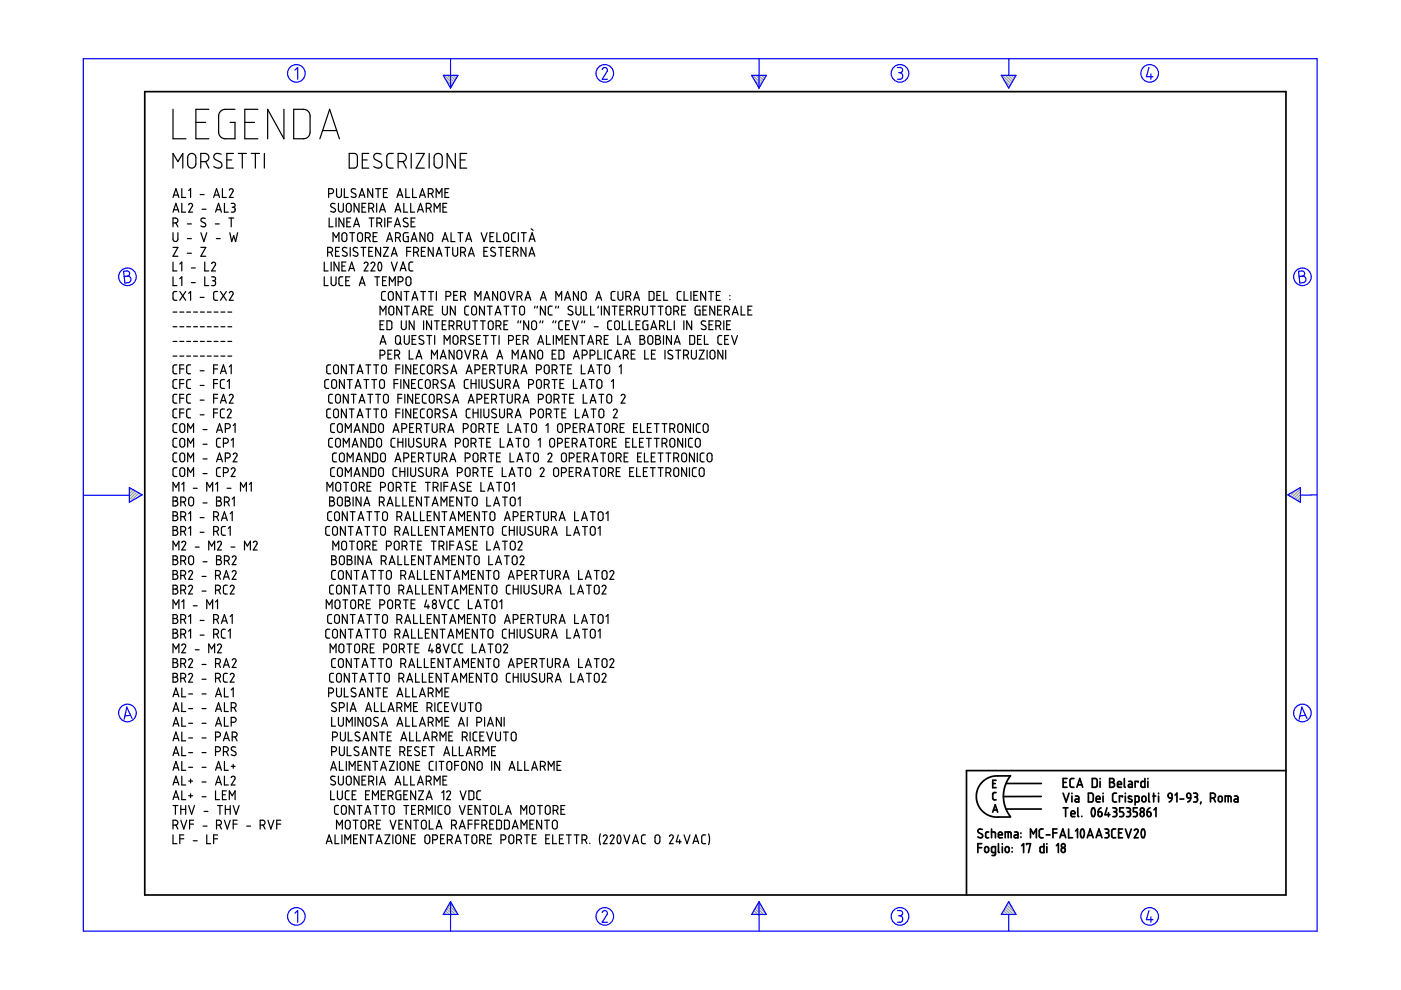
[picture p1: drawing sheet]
<svg xmlns="http://www.w3.org/2000/svg" width="297mm" height="210mm" viewBox="0 0 297 210" stroke-linecap="round" stroke-linejoin="round" font-family="sans-serif">
<g fill="none" stroke="#6c9" stroke-width=".25">
<path d="M94.2 16l1.8 1.8M94.5 16.8l1.3 1.4M94.8 16l1.5 1.4M95.3 18.3l.3 .3M95.5 16l1 1M96.1 16l.6 .6M96.7 16l.3 .2M159.6 16l1.8 1.8M159.9 16.8l1.3 1.4M160.3 16l1.4 1.4M160.7 18.3l.3 .3M160.9 16l1 1"/>
<path d="M161.5 16l.6 .6M162.1 16l.2 .2M212.6 16l1.8 1.8M212.8 16.8l1.3 1.4M213.2 16l1.4 1.4M213.7 18.3l.2 .3M213.8 16l1 1M214.4 16l.7 .6M215.1 16l.2 .2M27.5 103.4h-.1M27.9 103.6l-.5 .4M28.3 103.8l-.9 .9"/>
<path d="M28.7 104.1l-1.3 1.2M29 104.3l-1.6 1.6M29.4 104.5l-1.8 1.9M29.8 104.8l-.8 .8M273.4 104.7l-.3 .3M274.9 103.9l-1.4 1.3M275.7 103.6l-1.8 1.9M275.7 106.1l-.2 .3M275.7 105.5l-.6 .6M275.7 104.9l-1 1M275.7 104.2l-1.4 1.5M94 193.8v.1"/>
<path d="M94.2 193.5l.4 .4M94.4 193.1l.9 .8M94.7 192.7l1.2 1.2M94.9 192.3l1.6 1.6M95.1 191.9l1.9 1.9M95.4 191.5l.8 .8M159.4 193.8v.1M159.6 193.5l.4 .4M159.9 193.1l.8 .8M160.1 192.7l1.2 1.2M160.3 192.3l1.6 1.6M160.5 191.9l1.9 1.9"/>
<path d="M160.8 191.5l.8 .8M212.3 193.8v.1M212.6 193.5l.4 .4M212.8 193.1l.8 .8M213 192.7l1.2 1.2M213.2 192.3l1.6 1.6M213.5 191.9l1.8 1.9M213.7 191.5l.8 .8"/>
</g>
<g fill="none" stroke="#00f" stroke-width=".25">
<path d="M17.7 12.4h261.6v185h-261.6zM62.5 14.9l.6-.6v2.5M94 16h3.1l-1.6 2.7zM95.5 12.4v6.3M127.7 14.7l.5-.4 .5 .3v.5l-1 1.7h1.1M159.4 16h3.1l-1.6 2.7zM160.9 12.4v6.3M190.3 14.3h.7l.3 .3v.6l-.5 .2M190.5 15.4h.3M190.8 15.4l.5 .3v.7l-.3 .4h-.7M212.3 16h3.1l-1.5 2.7zM213.9 12.5v3.5"/>
<path d="M243.6 14.3l-.5 2h1.4M244 15.7v1.1M26.2 57.5l.9-.1 .3 .3 .1 .5-.5 .3 .5 .2 .3 .4-.1 .3-.3 .5-.9 .1zM27 58.5l-.7 .1M275.3 57.5l.9-.1 .3 .3 .1 .5-.5 .3 .5 .2 .3 .4-.1 .4-.2 .3-1 .2zM276.1 58.5l-.7 .1M17.8 105h9.6M27.4 103.4l2.7 1.5-2.7 1.6zM273 104.9l2.7-1.5v3.1zM279.3 104.9l-3.6 .1M27.7 151.7l-1.2 .1M28 152.3l-1.1-2.4-.6 2.6"/>
<path d="M276.8 151.7l-1.2 .1M277.1 152.3l-1.1-2.4-.6 2.6M62.5 193.6l.6-.5v2.4M95.5 191.2v6.2M95.5 191.2l1.6 2.7h-3.1zM127.7 193.5l.1-.3 .5-.1 .5 .4-.1 .4-1 1.6h1.1M160.9 191.2v6.2M160.9 191.2l1.6 2.7h-3.1zM190.3 193.1h.6l.4 .2v.5l-.5 .4M190.5 194.2h.3M190.8 194.2l.5 .3v.7l-.4 .3h-.6M213.9 191.2l1.5 2.7h-3.1z"/>
<path d="M213.9 193.9v3.5M243.6 193.1l-.5 1.9h1.4M244 194.4v1.1"/>
<circle cx="62.8" cy="15.6" r="1.87"/>
<circle cx="128.2" cy="15.6" r="1.87"/>
<circle cx="190.8" cy="15.6" r="1.87"/>
<circle cx="243.8" cy="15.6" r="1.87"/>
<circle cx="27" cy="58.7" r="1.87"/>
<circle cx="276.1" cy="58.7" r="1.87"/>
<circle cx="27" cy="151.2" r="1.87"/>
<circle cx="276.1" cy="151.2" r="1.87"/>
<circle cx="62.8" cy="194.3" r="1.87"/>
<circle cx="128.2" cy="194.3" r="1.87"/>
<circle cx="190.8" cy="194.3" r="1.87"/>
<circle cx="243.8" cy="194.3" r="1.87"/>
</g>
<g fill="none" stroke="#000" stroke-width=".36">
<path d="M30.7 19.4h241.9v170.4h-241.9zM207.3 179.7h.9M208.2 178.9h-.9v1.9M208.3 175.9l-.7-.1-.3 .5 1 .7v.4l-.2 .2-.8-.2M208.9 179.6l.4-.1 .3 .3v.7l-.3 .2h-.3l-.2-.2zM209.6 176.4h-.4l-.2 .3v.8l.2 .1h.4M210.2 176.4l.8 .1 .1 1.1M210.2 175.8v1.8M210.5 166.1h.5M210.5 172.2l.5-1.6 .5 1.6M210.6 171.7h.8M211.2 168h-.4l-.3 .3v1.1l.7 .2"/>
<path d="M211.2 165.4h-.7v1.6h.7M211.7 177h.8l-.1-.5-.4-.1-.2 .2-.1 .8 .2 .2h.6M211.7 178.9v1.7l.2 .2M212.5 178.9v.1M212.5 179.5v1.3M213.1 177.6v-1.2h1.1l.2 .2v1M213.3 179.6l.4-.1 .3 .3v.7l-.3 .2h-.3l-.3-.2zM213.3 166.1h7.5M213.3 171.5h7.5M213.8 176.4v1.2M214.2 164.5h-3.5l-.9 .3-.9 .5-.7 .6-.7 .9-.4 1-.1 1.1 .1 1.1 .4 .9 .7 1 .8 .6 .8 .5 .9 .2h3.5M214.2 164.5l-1 1.7-.5 2.2 .1 1.3 .3 1.3 1.1 2.1"/>
<path d="M214.6 179.7v.1M215.1 176.4h.5l.2 .3v.9h-.5a.31 .31 0 0 1-.3-.3 .31 .31 0 0 1 .3-.3h.5M216.5 176.6v.1M216.5 177.4v.1M216.6 179.3l.4-.4v1.9M217.7 179.1v-.2h.8l-.4 1.9M218.5 177.6v-1.8l.6 1 .6-1v1.8M220.8 168.9h-8.1M221.2 175.8h-.6l-.3 .3 .1 1.3 .2 .2h.6M221.3 178.9v1.9l-.6-.1-.2-.2v-.8l.2-.2h.6M221.8 177h.8M222 178.9v.1"/>
<path d="M222 179.5v1.3M223.2 176.6h.9M224 179.3l.4-.4v1.9M224.1 175.8h-.9v1.8M224.7 177.6l.6-1.8 .7 1.8M224.9 177.1h.9M225.1 179.9l.2-.2 .5 .2v.7l-.4 .2-.3-.2zM225.4 165.9h.6M225.4 168.2l.6 1.8 .7-1.8M225.4 171.3h1M225.9 171.3v1.8M226.2 165.1h-.8v1.8h.8"/>
<path d="M226.6 175.8v1.8h.8M227.1 172.5h.8l-.1-.5-.4-.1-.3 .2v.8l.2 .2h.6M227.3 168.2v.1M227.3 168.8v1.2M227.7 165.1h-.6l-.2 .3v1.4l.3 .1h.5M228 168.8h.5l.2 .2v1h-.5a.31 .31 0 0 1-.3-.3 .31 .31 0 0 1 .3-.3h.5M228 176.2l.5-.4v1.8M228.3 166.9l.6-1.8 .7 1.8M228.5 166.4h.9M228.5 171.3v1.7l.2 .1M229.3 175.8a.63 .63 0 0 1 .6 .9l-.1 .6a.34 .34 0 0 1-.4 .3 .34 .34 0 0 1-.3-.5v-.7zM229.4 173.1h.1"/>
<path d="M230.5 177.6l.6-1.8 .7 1.8M230.7 177.1h.9M230.8 168.2h.7l.3 .3v1.2l-.3 .3h-.7zM231.6 165.1h.7l.3 .2v1.3l-.2 .3h-.8zM231.6 171.4a.53 .53 0 0 1 .5 .2 .53 .53 0 0 1 .1 .5l-.1 .7a.34 .34 0 0 1-.4 .3 .34 .34 0 0 1-.3-.4v-.6zM232.4 177.6l.6-1.8 .6 1.8M232.4 169.4h.8v-.3l-.2-.3-.5 .1-.1 .9 .2 .2h.6M232.6 177.1h.9M232.8 172.1h.6l.2 .2 .1 .5-.2 .3h-.3l-.3-.1zM233.2 165.1v.1M233.2 165.7v1.2M233.4 171.3l-.4 .3-.2 .5"/>
<path d="M233.9 168.2v.1M233.9 168.8v1.2M234.3 175.8h.4l.3 .2v.4l-.3 .2M234.5 176.6h.2M234.7 176.6l.4 .3v.5l-.3 .2h-.5M234.7 171.3l-.4 1.4h1M235 172.3v.8M235.3 165.1h.6l.3 .3-.1 .4-.3 .1 .4 .1 .1 .3-.1 .4-.3 .2h-.6zM235.3 165.9h.5M235.9 171.3h.7l.1 .2 .1 .3-.4 .3M236.2 172.1h.2M236.4 172.1l.3 .2 .1 .5-.3 .3h-.6"/>
<path d="M236.5 175.8h-.5l-.3 .3 .1 1.4 .2 .1h.5M236.7 168.2h-.5l-.3 .3v1.3l.3 .2h.5M236.9 166.3h.9l-.2-.5-.3-.1-.3 .1-.1 .9 .2 .2h.7M237.2 176.6h.6M238 169v-.2h-.7v1.2M238 175.8h-.8v1.8h.8M238.2 171.3h-.8v.8h.6l.2 .4-.1 .6h-.7M238.4 165.1v1.7l.2 .1M238.6 168.2v.1M238.6 168.8v1.2M238.6 175.8l.6 1.8 .7-1.8M238.8 171.3h.5l.3 .2v.4l-.3 .2"/>
<path d="M239.1 172.1h.2M239.3 172.1l.4 .3-.1 .5-.2 .2h-.6M239.3 165.7h.5l.3 .2v1h-.6a.31 .31 0 0 1-.3-.3 .31 .31 0 0 1 .3-.3h.6M239.9 168.9l-.2-.1a.29 .29 0 0 0-.4 .1 .29 .29 0 0 0 .1 .4l.5 .2a.33 .33 0 0 1 0 .5 .33 .33 0 0 1-.5 0l-.2-.1M240.5 176.1a.4 .4 0 0 1 .3-.3 .4 .4 0 0 1 .4 .2l.1 .3-.8 1.3h.8M240.7 170l.7-.1 .1-.9-.2-.2h-.6v1.9M241.1 171.3h-.8v.8h.6l.2 .3-.1 .7h-.7M241.3 165.9v-.2h-.6v1.2M241.9 172.3l.2-.2 .4 .2 .1 .5-.1 .2-.4 .1-.2-.1zM242.2 169l.2-.2 .4 .1 .2 .8-.2 .2-.4 .1-.3-.2zM242.2 175.8a.63 .63 0 0 1 .6 .9l-.1 .6a.34 .34 0 0 1-.5 .3 .34 .34 0 0 1-.2-.5v-.7zM242.7 165.1v1.8h-.6l-.2-.2 .1-.9 .2-.1h.5"/>
<path d="M243.2 172.1l.7 .2v.7l-.4 .1-.2-.1zM243.4 165.1v.1M243.4 165.7v1.2M243.6 168.2v1.6l.2 .2M243.8 171.3l-.4 .3-.2 .5M244.4 168.8h.6M244.6 168.2v1.8M244.7 171.7l.4-.4v1.8M245.6 168.2v.1M245.6 168.8v1.2M247.7 168.4l.3-.2 .4 .1 .1 .9-.7-.1zM248.5 169.2l-.2 .5-.4 .3"/>
<path d="M249.1 168.6l.4-.4v1.8M250.2 169.4h.8M251.7 168.3l.3-.1 .3 .1 .2 .9h-.6l-.2-.2zM252.5 169.2l-.2 .5-.5 .3M253.1 168.2l.7 .1 .1 .4-.4 .3M253.3 169h.2M253.5 169l.4 .2v.5l-.2 .3h-.6M254.6 170l-.1 .5M256.6 169.2l.9-.1 .2-.3-.1-.4-.4-.2h-.6v1.8M257.3 169.2l.4 .8M258.4 169l.2-.2 .4 .1 .1 .8-.1 .2-.4 .1-.3-.2zM259.8 170v-1.2l1.1 .1 .1 1.1"/>
<path d="M260.4 168.8v1.2M261.7 168.8h.6l.2 .3v.9h-.6a.31 .31 0 0 1-.3-.3 .31 .31 0 0 1 .3-.3h.6M272.6 163.4h-67.7v26.4M211.1 180.8h-.6l-.3-.2 .1-1 .8-.1-.1 1.7-.2 .2h-.5M214.6 180.6v.1"/>
<circle cx="225.4" cy="179.3" r=".42"/>
<circle cx="242.2" cy="171.7" r=".42"/>
</g>
<g fill="none" stroke="#000" stroke-width=".25">
<path d="M36.7 23.2v6.2h2.7M36.7 35.6v-3.1l1 1.8 1.1-1.8v3.1M40.1 32.7l.3-.1h.6l.5 .5v1.8l-.2 .5-.4 .2h-.6l-.5-.5v-1.8zM41.5 26h2.1M42.6 34.3l1-.1 .5-.2 .2-.8-.3-.5-.4-.2h-1v3.1M43.6 34.2l.7 1.4M44.3 23.2h-2.8v6.2h2.8M46.9 32.7l-1.1-.1-.3 .2-.2 .5 .3 .5 1.3 .7 .2 .4-.1 .4-.6 .3-1.1-.3M48.1 33.9h1M49.5 32.5h-1.4v3.1h1.4M49.8 23.2h-2.4l-.5 .2-.4 .5-.1 .6v3.8l.2 .5 .5 .5 .5 .1h2.2v-3.4h-1M50.5 32.5h1.7"/>
<path d="M51.4 32.5v3.1M51.9 26h2.1M53.3 32.5h1.7M54.1 32.5v3.1M54.7 23.2h-2.8v6.2h2.8M56 32.5v3.1M60.2 23.2v6.2l-3.5-6.2v6.2M62.3 23.2l2.5 .1 .4 .2 .4 .5 .1 4.3-.3 .6-.5 .4-2.6 .1zM67.8 29.4l2.1-6.2 2.1 6.2M68.4 27.7h3M74 32.5l1.4 .1 .3 .4 .1 2-.5 .6h-1.3zM76.8 33.9h1.1"/>
<path d="M78.2 32.5h-1.4v3.1h1.4M80.8 32.7l-1.1-.1-.3 .2-.2 .5 .3 .5 1.3 .6 .2 .5-.1 .4-.6 .3-1.1-.3M83.4 32.5l-.9 .1-.3 .2-.2 .3 .1 2.2 .4 .3h.9M84.4 34.3l1-.1 .6-.2 .1-.7-.2-.6-.5-.2h-1v3.1M85.4 34.2l.7 1.4M87.2 32.5v3.1M88.2 32.5h1.8l-1.8 3.1h1.8M91 32.5v3.1M92.2 32.9l.4-.3 .4-.1 .5 .2 .2 .4v1.9l-.5 .6h-.6l-.5-.5-.1-1.8zM96.5 32.5v3.1l-1.7-3.1v3.1M97.6 33.9h1M99 32.5h-1.4v3.1h1.4"/>
<path d="M36.7 47.3l.7-.1 .3-.2v-.4l-.2-.3-.8-.1v1.9M36.7 49.3v1.5l.4 .4 .4-.1 .2-.3v-1.5M36.7 55.6v1.8h.8M36.7 58.7v1.9h.8M36.7 41.9l.6-1.9 .6 1.9M36.7 45l.6-1.9 .6 1.9M36.7 52.5h1l-1 1.8h1M36.9 41.4h.8M36.9 44.5h.8M37.3 47.3l.4 .8M38.1 56l.4-.4v1.8M38.1 59.1l.4-.4v1.9"/>
<path d="M38.5 40v1.9h.9M38.5 43.1v1.9h.9M39.7 47.5h.9M39.7 50.6h.9M39.7 53.7h.9M40 43.4a.4 .4 0 0 1 .3-.3 .4 .4 0 0 1 .4 .2l.1 .4-.8 1.3h.8M40 40.4l.4-.4v1.9M40.6 56.8h.8M40.6 59.9h.8M42.4 41.3h.9M42.6 49.3l.6 1.9 .6-1.9M42.6 52.5h1l-1 1.8h1"/>
<path d="M42.8 44.4h.9M43.4 55.6v1.8h.9M43.4 58.7v1.9h.9M43.5 46.3l-.6-.1-.3 .5 .1 .3 .8 .4v.5l-.4 .2-.5-.2M44.9 55.9l.4-.3 .4 .3v.3l-.8 1.2h.8M44.9 58.7h.5l.3 .2v.4l-.4 .2M45.1 59.5h.2M45.3 59.5l.3 .2 .1 .5-.3 .3-.5 .1M45.3 41.9l.6-1.9 .6 1.9M45.5 41.4h.9M45.7 47.5h.8M45.7 45l.6-1.9 .6 1.9"/>
<path d="M45.9 50.6h.8M45.9 44.5h.9M47.2 40v1.9h.8M47.6 43.1v1.9h.8M48.5 46.2h1.1M48.6 40.3a.43 .43 0 0 1 .4-.3 .43 .43 0 0 1 .4 .2v.4l-.8 1.3h.8M48.7 49.3l.4 1.9 .5-1.2 .4 1.2 .4-1.9M49 43.1h.6l.2 .3v.4l-.4 .1M49 46.2v1.9M49.2 43.9h.2M49.4 43.9l.4 .3v.5l-.2 .3h-.6M68.7 55.6v1.8h.9"/>
<path d="M68.7 58.7v1.9h.9M69.5 53.5l.9-.2 .1-.2-.1-.4-.3-.2h-.6v1.8M69.7 41h.6l.3-.1 .1-.5-.2-.3-.8-.1v1.9M69.8 46.2v1.9h.8M70.1 53.5l.4 .8M70.2 58.7v1.5l.5 .4 .4-.2 .1-.2v-1.5M70.2 55.6v1.8M70.6 51.2v-1.9l.6 1.1 .7-1.1v1.9M71 43.2h-.7l-.2 .4 1 .7v.5l-.5 .2-.5-.2M71.1 53.3h.7M71.2 46.2v1.9M71.4 40v1.5l.4 .4 .3-.1 .3-.3v-1.5"/>
<path d="M71.8 43.1v1.4l.1 .3 .3 .2 .4-.1 .2-.2v-1.6M71.9 55.6v1.8l-1.1-1.8v1.8M72 52.5h-.9v1.8h.9M72.5 56.4h.6M72.6 49.5l.5-.2 .4 .4v1.1l-.3 .4h-.3l-.4-.3zM72.7 58.7h-.5l-.3 .3v1.4l.8 .2M72.9 46.2v1.9l-1-1.9v1.9M73 40v1.9h.8M73.3 55.6h-.8v1.8h.8M73.3 59.5h.6M73.5 43.3l.5-.2 .4 .3 .1 1.1-.4 .5-.5-.1-.2-.3zM73.5 52.6l-.6-.1-.3 .4 .1 .3 .8 .4 .1 .5-.3 .2-.7-.2"/>
<path d="M73.5 47.1h.6M73.9 57.4l.7-1.8 .6 1.8M74.1 56.9h.9M74.1 49.3h1.1M74.1 58.7h-.8v1.9h.8M74.3 52.5v1.8M74.4 46.2h-.9v1.9h.9M74.7 49.3v1.9M75 48.1l.6-1.9 .6 1.9M75.1 47.6h1M75.4 40.1l-.7-.1-.2 .5 .9 .6 .1 .3-.1 .3-.5 .2-.4-.2M75.8 52.6l-.6-.1-.3 .4 .1 .3 .8 .4 .1 .5-.4 .2-.6-.2"/>
<path d="M75.9 49.5l.5-.2 .4 .4v1.1l-.3 .4h-.3l-.4-.3v-1.1zM76.1 41.9l.7-1.9 .6 1.9M76.1 43.1v1.9l-1-1.9v1.9M76.3 41.4h.9M76.5 52.5h1.1M76.8 43.9h.6M77 52.5v1.8M77.2 55.9l.4-.3 .4 .2v.3l-.8 1.3h.8M77.5 50.4l.8-.2 .2-.2-.1-.5-.9-.2v1.9M77.6 43.1h-.8v1.9h.8M78.1 50.4l.4 .8M78.2 44.2l.8-.2 .2-.3-.1-.4-.3-.2h-.6v1.9"/>
<path d="M78.2 53.3h.6M78.3 46.2h1M78.7 55.9l.4-.3 .3 .1 .1 .3-.8 1.4h.8M78.8 46.2v1.9M78.8 44.2l.4 .8M79 40v1.9l-1-1.9v1.9M79 52.5h-.8v1.8h.8M79.1 50.2h.7M79.4 58.7h1.1M79.7 40h1M79.9 43.1v1.9M79.9 47.3l.9-.1 .1-.4-.1-.4-.9-.2v1.9"/>
<path d="M80 49.3h-.9v1.9h.9M80 58.7v1.9M80.2 40v1.9M80.3 55.7a.57 .57 0 0 1 .6 .8v.6a.36 .36 0 0 1-.5 .3 .36 .36 0 0 1-.2-.5l-.1-.6zM80.5 45l.6-1.9 .6 1.9M80.5 47.3l.4 .8M80.6 44.5h1M80.7 52.5v1.8l-1-1.8v1.8M81.1 59.5h.6M81.3 40.8h.6M81.3 52.5h1l-1 1.8h1M81.6 46.2v1.9"/>
<path d="M81.9 58.7h-.8v1.9h.8M82 51.2l.6-1.9 .6 1.9M82.1 40h-.8v1.9h.8M82.1 50.7h1M82.2 47.1h.8M83 54.3l.6-1.8 .6 1.8M83 55.6l.6 1.8 .6-1.8M83 46.2h-.8v1.9M83.1 53.8h1M83.7 48.1l.6-1.9 .6 1.9M83.8 45l.6-1.9 .6 1.9M83.8 47.6h.9"/>
<path d="M83.9 50.4l.9-.2 .1-.3-.1-.3-.4-.3h-.5v1.9M83.9 44.5h.9M84.2 41.9l.6-1.9 .6 1.9M84.3 41.4h.9M84.4 59.7l.9-.1 .2-.4-.2-.3-.3-.2h-.6v1.9M84.5 50.4l.4 .8M84.8 57.4l.7-1.8 .6 1.8M85 56.9h.9M85.6 43.1v1.9h.8M86 40v1.9h.9M86.2 58.9l.5-.2 .4 .3v1.1l-.3 .4h-.5l-.2-.3zM86.2 53.3h.9"/>
<path d="M86.4 46.3l-.6-.1-.3 .5 .2 .3 .8 .5v.4l-.5 .2-.5-.2M86.6 49.3l-.8 .1-.3 .2v1.3l.2 .3h.9v-1h-.4M87.1 43.1v1.9h.8M87.1 52.5h-.9v1.8M87.2 47.1h.6M87.2 51.2l.6-1.9 .6 1.9M87.4 50.7h.8M87.5 40v1.9h.8M87.5 55.6h-.5l-.3 .4 .1 1.2 .2 .2h.5M87.7 53.5l.9-.2 .1-.2-.1-.5-.9-.1v1.8M88 46.2h-.8v1.9h.8M88.3 53.5l.4 .8"/>
<path d="M88.5 45l.7-1.9 .6 1.9M88.7 44.5h.9M88.9 41.9l.7-1.9 .6 1.9M89.1 41.4h.9M89.3 53.3h.7M90.1 49.3v1.9l-1.1-1.9v1.9M90.2 52.5h-.9v1.8h.9M90.4 44.2l.8-.2 .2-.4-.1-.3-.3-.2h-.6v1.9M90.8 41h.6l.3-.1 .1-.5-.2-.3-.8-.1v1.9M90.8 49.5l.5-.2 .4 .4v1.1l-.3 .4h-.3l-.4-.3zM91 44.2l.4 .8M91.4 41l.4 .9"/>
<path d="M91.8 52.5v1.8l-1-1.8v1.8M92.1 45v-1.9l.6 1.1 .6-1.1v1.9M92.5 41.9v-1.9l.6 1 .6-1v1.9M92.5 54.3l.6-1.8 .6 1.8M92.6 53.8h.9M93.8 51.2l.6-1.9 .6 1.9M93.9 43.9h.7M93.9 50.7h.9M94.3 40.8h.7M94.3 52.5h1.1M94.7 43.1h-.8v1.9h.8M94.8 52.5v1.8"/>
<path d="M95.2 40h-.9v1.9h.9M95.6 49.3v1.9h.9M96 52.5v1.5l.5 .3 .5-.3v-1.5M97.1 49.3h1M97.6 49.3v1.9M97.7 53.5l.8-.1 .2-.4-.1-.3-.3-.2h-.6v1.8M98.3 53.5l.4 .8M98.7 51.2l.7-1.9 .6 1.9M98.9 50.7h.9M99.3 54.3l.6-1.8 .7 1.8M99.5 53.8h.9M102 49.3l.6 1.9 .7-1.9"/>
<path d="M102.6 53.3h.6M103.4 52.5h-.8v1.8h.8M103.9 50.2h.6M104.7 49.3h-.8v1.9h.8M105 52.6l-.7-.1-.3 .4 .2 .3 .8 .4v.5l-.3 .2-.7-.2M105.3 49.3v1.9h.9M105.7 52.5h1M106.2 52.5v1.8M106.9 49.5l.6-.1 .3 .3v1.1l-.3 .4h-.3l-.4-.3v-1.1zM107.4 53.3h.6M108.2 52.5h-.8v1.8h.8M108.8 53.5l.9-.1 .2-.3-.2-.5-.9-.1v1.8"/>
<path d="M109.3 49.3l-.6 .1-.2 .3v1.3l.2 .2h.6M109.4 53.5l.5 .8M109.9 49.3v1.9M110.5 49.3h1.1M111 49.3v1.9M111.5 52.5v1.8l-1-1.8v1.8M112.1 54.3l.7-1.8 .6 1.8M112.2 51.2l.6-1.9 .6 1.9M112.3 53.8h.9M112.4 50.7h.9M112.6 48.5l.4 .3M36.7 66.2h.8"/>
<path d="M36.7 69.3h.8M36.7 72.4h.8M36.7 75.5h.8M37.5 61.8h-.6l-.2 .3v1.4l.8 .2M37.5 77.4h-.5l-.3 .3v1.3l.2 .2h.6M38.1 61.8l1.3 1.9M38.1 66.2h.9M38.1 69.3h.9M38.1 72.4h.9M38.1 75.5h.9M38.1 78.2h.9M39 77.4h-.9v1.8"/>
<path d="M39.4 61.8l-1.3 1.9M39.6 66.2h.8M39.6 69.3h.8M39.6 72.4h.8M39.6 75.5h.8M40 62.2l.4-.4v1.9M40.4 77.4h-.5l-.3 .3v1.3l.2 .2h.6M41 66.2h.9M41 69.3h.9M41 72.4h.9M41 75.5h.9M42.4 63.1h.9"/>
<path d="M42.4 78.6h.9M42.5 66.2h.8M42.5 69.3h.8M42.5 72.4h.8M42.5 75.5h.8M43.9 66.2h.9M43.9 69.3h.9M43.9 72.4h.9M43.9 75.5h.9M45.3 78.2h.8M45.4 66.2h.8M45.4 69.3h.8"/>
<path d="M45.4 72.4h.8M45.4 75.5h.8M46.1 61.8h-.5l-.3 .3 .1 1.4 .7 .2M46.1 77.4h-.8v1.8M46.7 61.8l1.3 1.9M46.7 79.2l.7-1.8 .6 1.8M46.8 66.2h.9M46.8 69.3h.9M46.8 72.4h.9M46.8 75.5h.9M46.9 78.7h.9M48 61.8l-1.3 1.9"/>
<path d="M48.3 66.2h.8M48.3 69.3h.8M48.3 72.4h.8M48.3 75.5h.8M48.6 62.1l.3-.3 .5 .2v.3l-.8 1.4h.8M48.6 77.8l.4-.4v1.8M70.1 77.4h-.5l-.3 .3v1.3l.3 .2h.5M70.8 77.6l.5-.2 .4 .3 .1 1.1-.4 .4h-.3l-.4-.3zM73.4 77.4v1.8l-1-1.8v1.8M74 77.4h1.1M74.6 77.4v1.8M75.7 79.2l.6-1.8 .6 1.8"/>
<path d="M75.9 78.7h.9M76.2 60.6l.6-1.9 .6 1.9M76.3 60h.9M77.6 77.4h1M78.1 77.4v1.8M79.2 77.4h1.1M79.8 77.4v1.8M80.6 75.3l.8-.1 .2-.3-.1-.5-.9-.1v1.8M80.6 66.8v-1.9l.6 1.1 .6-1.1v1.9M80.6 68.9h.6M80.6 73l.6-1.9 .6 1.9M80.8 72.5h.9"/>
<path d="M81 77.6l.5-.2 .4 .3v1.1l-.3 .4h-.4l-.3-.4zM81.4 68h-.8v1.9h.8M81.7 61.8h-.5l-.3 .3 .1 1.4 .7 .2M82 68l.8 .1 .3 .2v1.2l-.3 .4h-.8zM82.3 75.1h.6M82.5 62l.5-.2 .4 .4v1l-.4 .4h-.3l-.3-.2-.1-1.1zM82.5 60.6v-1.9l.7 1 .6-1v1.9M82.6 65.1l.5-.2 .4 .4v1.1l-.4 .4h-.3l-.3-.4-.1-1zM83.1 74.3h-.8v1.8h.8M83.7 75.3l.8-.1 .2-.3-.1-.5-.9-.1v1.8M83.9 71.4l.6-.3 .4 .4v1.1l-.3 .4-.5-.1-.2-.3zM83.9 78.2h.9"/>
<path d="M84.3 75.3l.4 .8M84.7 72.6l.4 .4M84.8 77.4h-.9v1.8M85 61.8v1.9l-1-1.9v1.9M85.1 68v1.4l.1 .3 .3 .2 .4-.1 .2-.2v-1.6M85.2 64.9v1.9l-1.1-1.9v1.9M85.4 77.4v1.8M85.7 61.8h1M85.7 71.1v1.5l.4 .4 .5-.1 .1-.3 .1-1.5M85.8 64.9h1M86.2 61.8v1.9M86.3 64.9v1.9"/>
<path d="M86.8 74.3v1.8h.8M87.1 77.4v1.8l-1.1-1.8v1.8M87.3 63.7l.6-1.9 .7 1.9M87.4 72h.6M87.4 66.8l.7-1.9 .6 1.9M87.5 63.1h.9M87.6 66.3h.9M87.7 78.2h.6M87.8 68v1.9l-1-1.9v1.9M88.2 71.1h-.8v1.9h.8M88.2 76.1l.6-1.8 .7 1.8M88.4 75.6h.9"/>
<path d="M88.5 77.4h-.8v1.8h.8M89.2 61.8h1M89.3 66h.6l.3-.2 .1-.4-.2-.4-.8-.1v1.9M89.7 61.8v1.9M89.8 71.2l-.6-.1-.3 .2-.1 .3 .2 .3 .8 .4v.6l-.5 .1-.5-.2M89.8 68v1.9M89.9 65.9l.4 .9M90 77.4h-.6l-.2 .3v1.3l.3 .2h.5M90.5 71.1h1M90.7 77.6l.5-.2 .4 .4v1l-.3 .4h-.3l-.4-.3v-1.1zM90.9 61.8h1M91 65.7h.6"/>
<path d="M91 71.1v1.9M91.4 61.8v1.9M91.5 68v1.9l-1.1-1.9v1.9M91.5 76.1v-1.8l.6 1 .6-1v1.8M91.8 64.9h-.8v1.9h.8M92.1 68h1M92.2 71.1v1.9M92.3 78.4l.8-.1 .2-.4-.1-.3-.4-.2h-.5v1.8M92.5 61.8v1.9M92.6 68v1.9M92.9 78.4l.4 .8M93.3 76.1l.7-1.8 .6 1.8"/>
<path d="M93.5 75.6h.9M93.8 68.9h.6M93.8 64.9v1.4l.4 .5 .4-.1 .2-.3v-1.5M94.2 73v-1.9l.6 1.1 .6-1.1v1.9M94.6 62.8h.5l.4-.1 .1-.4-.2-.4-.8-.1v1.9M94.6 68h-.8v1.9h.8M94.8 77.5l-.6-.1-.3 .5 .2 .2 .7 .4 .1 .5-.3 .2-.7-.2M95.2 69.1l.9-.1 .2-.4-.2-.4-.3-.2h-.6v1.9M95.6 79.2l.6-1.8 .6 1.8M95.8 78.7h.8M95.8 69.1l.5 .8M96.2 71.3l.5-.2 .3 .4 .1 1.1-.3 .4-.5-.1-.2-.3z"/>
<path d="M96.2 62.6h.6M96.3 74.3v1.8l-1.1-1.8v1.8M96.5 64.9v1.9l-1-1.9v1.9M96.9 69.1h.6l.3-.2 .1-.4-.2-.4-.8-.1v1.9M97 61.8h-.8v1.9h.8M97 74.4l.6-.1 .3 .3v1.1l-.3 .4h-.3l-.4-.3v-1.1zM97.5 69.1l.4 .8M97.7 62.8h.5l.4-.2 .1-.3-.2-.4-.8-.1v1.9M97.7 72.2l.9-.1 .1-.3v-.4l-.4-.3h-.6v1.9M98.3 62.8l.4 .9M98.3 72.2l.4 .8M98.5 68l.1 1.5 .4 .4 .3-.1 .2-.2 .1-1.6"/>
<path d="M98.5 74.3l.7 1.8 .6-1.8M98.8 79.2l.7-1.8 .6 1.8M99 78.7h.9M99.4 64.9h-.6l-.3 .4 .1 1.3 .8 .2M100.1 65.1l.5-.2 .4 .4v1.1l-.3 .4-.4-.1-.3-.3v-1zM100.2 68h1M100.3 71.2l-.6-.1-.3 .2v.4l1 .7-.1 .5-.5 .1-.4-.2M100.4 75.3l.9-.1 .2-.4-.2-.3-.3-.2h-.6v1.8M100.7 78.4l.9-.1 .1-.3v-.4l-.4-.2h-.6v1.8M100.7 63.7v-1.9l.6 1 .7-1v1.9M100.7 68v1.9M101 72h.7"/>
<path d="M101 75.3l.5 .8M101.9 71.1h-.9v1.9h.9M101.9 68h1M102.1 76.1l.6-1.8 .6 1.8M102.2 75.6h.9M102.4 68v1.9M102.4 78.2h.6M102.5 71.1h1M102.6 63.7l.6-1.9 .6 1.9M102.7 64.9v1.9l-1-1.9v1.9M102.8 63.1h.9M103 71.1v1.9"/>
<path d="M103.2 77.4h-.8v1.8h.8M103.3 64.9h1.1M103.6 68.2l.5-.2 .4 .4v1.1l-.3 .4-.4-.1-.3-.2zM103.8 78.4l.9-.1 .2-.4-.1-.3-.4-.2h-.6v1.8M103.8 64.9v1.9M104.1 71.1h1.1M104.5 78.4l.4 .8M104.7 71.1v1.9M105 66.8l.6-1.9 .6 1.9M105.2 66.3h.8M105.2 69.1l.8-.1 .2-.4-.1-.4-.3-.2h-.6v1.9M105.3 76.1l.7-1.8 .6 1.8"/>
<path d="M105.5 61.8v1.9l-1-1.9v1.9M105.5 77.4h1M105.5 75.6h.9M105.8 69.1l.4 .8M105.8 71.1v1.9M106 77.4v1.8M106.3 62l.5-.2 .3 .4v1l-.3 .4h-.3l-.3-.2-.1-1.1zM106.8 64.9h1.1M106.8 68.9h.7M107.1 77.4l.1 1.5 .5 .3 .5-.3v-1.5M107.4 64.9v1.9M107.7 68h-.9v1.9h.9"/>
<path d="M107.8 61.8l.6 1.9 .6-1.9M107.8 72.2l.9-.1 .2-.3-.1-.4-.4-.3h-.6v1.9M108.5 64.9h1M108.6 76.1v-1.8l.6 1 .7-1v1.8M108.8 78.4l.9-.1 .2-.3-.2-.5-.9-.1v1.8M109 64.9v1.9M109.4 78.4l.5 .8M109.5 72h.6M109.6 62.8l.9-.1 .2-.3-.1-.4-.3-.2h-.7v1.9M109.9 68l-.1 .5M110.3 65.1l.5-.2 .4 .3v1.1l-.4 .5-.4-.1-.2-.3zM110.3 62.8l.4 .9"/>
<path d="M110.3 71.1h-.8v1.9h.8M110.4 68l-.1 .5M110.5 76.1l.6-1.8 .6 1.8M110.5 79.2l.6-1.8 .6 1.8M110.7 75.6h.8M110.7 78.7h.8M110.9 72.2l.9-.1 .2-.3-.1-.4-.4-.3h-.6v1.9M111.3 63.7l.6-1.9 .6 1.9M111.5 63.1h.9M111.6 72.2l.4 .8M112.1 68v1.9l-1.1-1.9v1.9M112.8 68.2l.5-.2 .4 .5v1l-.4 .4-.3-.1-.3-.2z"/>
<path d="M113.4 74.3v1.8l-1-1.8v1.8M113.4 64.9l-.1 .4M113.7 78.4l.9-.1 .2-.4-.2-.4-.9-.1v1.8M114 64.9l-.1 .4M114 73l.6-1.9 .7 1.9M114.1 74.5l.5-.2 .4 .3v1.1l-.3 .4h-.3l-.4-.3zM114.2 72.5h.9M114.6 63.7l.6-1.9 .6 1.9M114.6 68l-.1 .5M114.7 63.1h1M115.1 68l-.1 .5M115.5 77.6l.5-.2 .4 .4v1l-.3 .4h-.3l-.4-.3v-1.1z"/>
<path d="M115.6 64.9v1.9l-1-1.9v1.9M115.9 71.1v1.9h.8M117.1 64.9h-.6l-.3 .3 .1 1.4 .8 .2M117.1 78.4l.8-.1 .2-.4-.1-.3-.4-.2h-.5v1.8M117.1 75.1h.6M117.3 68l-.1 .5M117.3 71.1v1.9M117.7 78.4l.4 .8M117.9 63.7v-1.9l.6 1 .6-1v1.9M117.9 68l-.1 .5M117.9 64.9l-.1 .4M117.9 74.3h-.8v1.8h.8"/>
<path d="M117.9 73v-1.9l.7 1.1 .6-1.1v1.9M118.4 64.9l-.1 .4M118.5 74.3h.8l.2 .2v1.3l-.2 .3h-.8zM118.7 77.4h1.1M119.3 77.4v1.8M119.3 68l-.6 .1-.2 .3v1.3l.3 .2h.5M119.7 63.7l.6-1.9 .7 1.9M119.8 72h.6M119.9 63.1h.9M119.9 68.9h.6M120.4 78.2h.6M120.6 71.1h-.8v1.9h.8"/>
<path d="M120.8 68h-.9v1.9h.9M121.2 77.4h-.8v1.8h.8M121.4 65l-.7-.1-.3 .5 .2 .3 .8 .4v.5l-.5 .2-.5-.2M121.4 68l.6 1.9 .6-1.9M121.6 76.1l.6-1.8 .6 1.8M121.8 75.6h.9M122.1 64.9v1.5l.4 .4 .4-.1 .2-.3v-1.5M122.3 71.1v1.9l-1-1.9v1.9M122.6 61.8v1.9l-1-1.9v1.9M122.9 71.1h1.1M123.3 77.4v1.8h.8M123.3 62l.6-.2 .3 .3 .1 1.2-.5 .4-.3-.1-.2-.3z"/>
<path d="M123.4 75.3l.9-.1 .2-.3-.1-.4-.4-.2h-.6v1.8M123.4 68l-.1 .5M123.4 71.1v1.9M123.8 64.9v1.9h.8M124 68l-.1 .5M124.6 73l.6-1.9 .6 1.9M124.7 79.2l.6-1.8 .6 1.8M124.8 72.5h.9M124.9 78.7h.9M125.1 75.3l.9-.1 .2-.4-.2-.4-.9-.1v1.8M125.2 64.9v1.9h.8M126 69.3h.8"/>
<path d="M126.3 63.7l.6-1.9 .7 1.9M126.5 72.2l.8-.1 .2-.5-.2-.4-.8-.1v1.9M126.5 63.1h.9M126.6 77.4h1M126.8 74.3v1.8h.8M126.9 64.9l-.1 .4M127.1 72.2l.4 .8M127.1 77.4v1.8M127.5 64.9v1.9M128.1 72h.6M128.2 74.3v1.8M128.4 77.5l.5-.1 .3 .3 .1 1.1-.4 .4h-.3l-.4-.3v-1.1z"/>
<path d="M128.9 71.1h-.8v1.9h.8M129.2 64.9v1.9l-1.1-1.9v1.9M129.7 68l-.6 .1-.3 .3 .1 1.3 .3 .2h.5M129.7 74.3h-.6l-.3 .4 .1 1.2 .3 .2h.5M129.8 64.9h1M130.3 64.9v1.9M130.3 76.1l.6-1.8 .7 1.8M130.4 68.2l.5-.2 .4 .4v1.1l-.2 .3-.5 .1-.3-.3zM130.4 61.8h-.6l-.2 .3v1.4l.8 .2M130.5 75.6h.9M131 71.1v1.9h.8M131 61.8v1.4l.4 .5 .4-.1 .2-.3 .1-1.5"/>
<path d="M131.3 77.8l.4-.4v1.8M131.4 65.7h.7M132 68v1.9h.8M132.2 75.3l.8-.1 .2-.3-.1-.4-.3-.2h-.6v1.8M132.3 64.9h-.9v1.9h.9M132.4 73l.7-1.9 .6 1.9M132.6 72.5h.9M132.7 62.8h.5l.4-.2 .1-.3-.2-.4-.8-.1v1.9M132.8 75.3l.4 .8M132.9 66l.9-.2 .1-.4-.1-.4-.9-.1v1.9M133.3 62.8l.4 .9M133.4 68v1.9h.8"/>
<path d="M133.5 65.9l.4 .9M133.8 75.1h.7M134.3 63.7l.7-1.9 .6 1.9M134.5 63.1h.9M134.6 66h.6l.3-.2 .1-.5-.2-.3-.8-.1v1.9M134.7 74.3h-.9v1.8h.9M134.9 68.9h.6M135.2 65.9l.4 .9M135.7 71.1h.6l.3 .3-.1 .4-.3 .2 .4 .1 .1 .5-.4 .4h-.6zM135.7 68h-.8v1.9h.8M135.7 72h.5M136.2 64.9v1.5l.5 .4 .4-.1 .1-.3 .1-1.5"/>
<path d="M136.7 74.3v1.8h.8M137.4 68h-.7l-.3 .3-.1 1.2 .3 .4h.8v-1h-.3M137.5 71.3l.5-.2 .4 .4v1.1l-.3 .4h-.4l-.3-.3zM137.6 61.8h.7l.3 .3 .1 1.2-.4 .4h-.7zM137.9 64.9h1M138 69.9l.6-1.9 .6 1.9M138.1 75.1h.7M138.2 69.4h.9M138.4 64.9v1.9M139 74.3h-.9v1.8h.9M139 71.1h.6l.3 .3v.4l-.4 .2 .4 .1 .2 .5-.4 .4h-.7zM139 72h.5"/>
<path d="M139.3 62.6h.6M139.5 64.9h1.1M139.8 69.1h.7l.3-.2 .1-.5-.2-.3-.9-.1v1.9M140.1 64.9v1.9M140.1 61.8h-.8v1.9h.8M140.5 69.1l.4 .8M140.7 71.1v1.9M140.7 61.8v1.9h.9M141 74.3v1.8M141.3 65.1l.5-.2 .4 .4v1l-.3 .5-.4-.1-.3-.3zM141.5 68v1.9h.8M142.3 71.1v1.9l-1-1.9v1.9"/>
<path d="M142.6 74.4l-.7-.1-.3 .2v.3l.9 .6 .1 .6-.6 .1-.4-.2M142.9 66h.6l.3-.2 .1-.5-.2-.3-.8-.1v1.9M143 68v1.9M143 73l.6-1.9 .6 1.9M143.1 72.5h.9M143.3 74.3h1M143.5 65.9l.4 .9M143.8 74.3v1.8M144.4 61.8h-.6l-.2 .3 .1 1.4 .7 .2M144.5 65.7h.6M144.9 75.3l.9-.1 .2-.4-.1-.3-.4-.2h-.6v1.8M145 68v1.9"/>
<path d="M145 61.8v1.9h.9M145.4 64.9h-.9v1.9h.9M145.6 75.3l.4 .8M146.2 71.1l.8 .1 .3 .2v1.3l-.3 .3h-.8zM146.5 61.8v1.9M146.6 74.3v1.4l.4 .4h.3l.3-.3v-1.5M146.6 68v1.9l-1-1.9v1.9M147.1 62.6h.6M147.9 72h.6M148 61.8h-.9v1.9h.9M148.3 74.3h1l-1 1.8h1M148.4 64.9h-.7l-.3 .3v1.2l.1 .3 .9 .1v-1.1h-.3"/>
<path d="M148.7 71.1h-.8v1.9h.8M149 65.7h.7M149.4 71.1v1.9h.8M149.6 68.1h-.7l-.2 .4 .1 .3 .8 .4v.5l-.5 .2-.4-.2M149.6 61.8v1.9l-1-1.9v1.9M149.9 64.9h-.9v1.9h.9M149.9 74.3v1.8M150.2 61.8h1.1M150.3 68.9h.7M150.7 74.4l.4-.1 .5 .4v1l-.3 .4h-.4l-.3-.3-.1-1.1zM150.7 61.8v1.9M151.2 68h-.9v1.9h.9"/>
<path d="M151.5 64.9v1.9l-1-1.9v1.9M151.8 69.1h.6l.3-.2 .1-.5-.2-.3-.8-.1v1.9M151.9 62.6h.6M152.1 65.7h.7M152.4 69.1l.4 .8M152.7 61.8h-.8v1.9h.8M153 64.9h-.9v1.9h.9M153 71.1h-.5l-.3 .4 .1 1.3 .2 .2h.5M153.2 74.3v1.8l-1-1.8v1.8M153.5 68v1.9M153.6 66h.6l.3-.2 .1-.4-.2-.4-.8-.1v1.9M153.6 72h.7"/>
<path d="M153.9 74.3v1.8M154.1 68.9h.6M154.2 65.9l.4 .9M154.5 71.1h-.9v1.9h.9M154.7 62.6v.1M154.7 63.5v.1M154.9 68h-.8v1.9h.8M155.1 71.1l.6 1.9 .7-1.9M155.3 66.8l.6-1.9 .6 1.9M155.4 66.3h.9M157.1 64.9v1.9h.9M158.6 65.7h.6"/>
<path d="M159.4 64.9h-.8v1.9h.8M37.5 80.5h-.5l-.3 .3v1.3l.3 .2 .5 .1M37.5 83.6h-.5l-.3 .3v1.4l.3 .1 .5 .1M37.5 86.7h-.6l-.2 .3v1.4l.8 .2M37.5 89.8l-.6 .1-.2 .2v1.4l.8 .2M37.5 92.9l-.6 .1-.2 .3v1.3l.3 .2h.5M37.5 96.1h-.5l-.3 .3v1.3l.3 .2h.5M37.5 99.2h-.5l-.3 .3v1.3l.3 .2h.5M38.1 81.3h.9M38.1 84.4h.9M38.1 87.5h.9M38.3 90l.5-.1 .4 .3v1.1l-.4 .4h-.3l-.3-.3-.1-1.1z"/>
<path d="M38.3 93.1l.5-.1 .4 .3v1.1l-.4 .4-.4-.1-.3-.3v-1zM38.3 96.2l.5-.1 .4 .4-.1 1.1-.3 .3-.4-.1-.3-.3v-1zM38.3 99.3l.4-.1 .4 .2 .1 1.2-.4 .4h-.3l-.3-.3-.1-1zM39 80.5h-.9v1.9M39 83.6h-.9v1.9M39 86.7h-.9v1.9M39.8 91.7v-1.9l.6 1.1 .6-1.1v1.9M39.8 94.8v-1.9l.6 1.1 .6-1.1v1.9M39.8 97.9v-1.8l.6 1 .6-1v1.8M40.4 80.5h-.5l-.3 .3v1.3l.3 .2 .5 .1M40.4 83.6h-.5l-.3 .3v1.4l.3 .1 .5 .1M40.4 86.7h-.6l-.2 .4 .1 1.3 .7 .2"/>
<path d="M42.4 81.7h.9M42.4 84.8h.9M42.4 87.9h.9M43.1 91.1h.8M43.1 94.2h.8M43.1 97.3h.8M45.3 81.3h.8M45.3 84.4h.8M45.3 87.5h.8M45.9 91.7l.6-1.9 .7 1.9M45.9 97.9l.6-1.8 .7 1.8M46.1 91.2h.9"/>
<path d="M46.1 97.4h.9M46.1 80.5h-.8v1.9M46.1 83.6h-.8v1.9M46.1 86.7h-.8v1.9M46.7 92.9l-.5 .1-.3 .3 .1 1.3 .2 .2h.5M46.7 99.2h-.5l-.3 .3 .1 1.3 .2 .2h.5M46.7 85.5l.7-1.9 .6 1.9M46.9 84.9h.9M47.4 94l.8-.1 .2-.4-.1-.4-.3-.2h-.6v1.9M47.6 80.5h-.6l-.3 .4 .1 1.2 .2 .2 .6 .1M47.6 86.7h-.6l-.3 .4 .1 1.3 .8 .2M47.8 90.9h.5l.4-.2 .1-.5-.2-.3-.8-.1v1.9"/>
<path d="M47.8 97.1h.6l.3-.2 .1-.4-.2-.4h-.8v1.8M48.2 87l.3-.3 .5 .2v.4l-.8 1.3h.8M48.2 80.9l.4-.4v1.9M48.6 83.9l.3-.3 .5 .2v.3l-.8 1.4h.8M49 99.5l.4-.3 .4 .2v.3l-.8 1.3h.8M49 93.3l.4-.4v1.9M49.4 96.4l.4-.3 .4 .2 .1 .3-.9 1.3h.9M49.4 90.2l.4-.4v1.9M69.7 80.5h-.5l-.3 .3v1.3l.2 .2 .6 .1M70.1 86.7h-.6l-.2 .3v1.4l.8 .2M70.4 80.7l.4-.2 .5 .3v1.2l-.3 .3h-.4l-.3-.3zM70.5 83.6h-.5l-.3 .3v1.4l.3 .1 .5 .1"/>
<path d="M70.5 92.9l-.6 .1-.2 .3 .1 1.3 .2 .2h.5M70.8 86.9l.6-.2 .3 .4 .1 1.1-.4 .4-.5-.1-.2-.3zM70.9 89.8l-.5 .1-.3 .2 .1 1.4 .7 .2M70.9 99.2h-.5l-.3 .3v1.3l.3 .2h.5M71.2 93.2l.6-.3 .4 .4v1.1l-.4 .4-.4-.1-.2-.3zM71.2 83.8l.6-.2 .4 .3v1.1l-.4 .4h-.4l-.2-.3zM71.4 96.1h-.7l-.2 .4v1.1l.3 .3h.6M71.7 90l.5-.1 .4 .3v1.1l-.4 .4h-.3l-.3-.3-.1-1.1zM71.7 99.3l.4-.1 .4 .2 .1 1.2-.3 .4h-.4l-.3-.3-.1-1zM72.1 96.3l.5-.2 .4 .3v1.1l-.3 .4h-.4l-.3-.3zM72.8 94.8v-1.9l.6 1.1 .6-1.1v1.9M73 80.5v1.9l-1-1.9v1.9"/>
<path d="M73.2 91.7v-1.9l.6 1.1 .7-1.1v1.9M73.4 86.7v1.9l-1-1.9v1.9M73.6 80.5h1.1M73.6 97.9v-1.8l.7 1 .6-1v1.8M73.8 83.6v1.9l-1-1.9v1.9M74 86.7h1.1M74.1 80.5v1.9M74.5 83.6h1M74.6 86.7v1.9M74.7 94.8l.6-1.9 .6 1.9M74.8 94.3h.9M75 83.6v1.9"/>
<path d="M75.1 91.7l.6-1.9 .6 1.9M75.2 91.2h1M75.3 82.4l.6-1.9 .6 1.9M75.5 81.8h.9M75.5 97.9l.6-1.8 .7 1.8M75.7 97.4h.9M75.7 88.6l.6-1.9 .6 1.9M75.9 88.1h.9M76.1 85.5l.7-1.9 .6 1.9M76.3 84.9h.9M77.2 80.5h1M77.6 86.7h1"/>
<path d="M77.6 92.9v1.9l-1.1-1.9v1.9M77.7 80.5v1.9M78 89.8v1.9l-1.1-1.9v1.9M78 99.2v1.8l-1.1-1.8v1.8M78 83.6h1M78.1 86.7v1.9M78.2 92.9h.7l.3 .3v1.3l-.2 .3h-.8zM78.4 96.1v1.8l-1-1.8v1.8M78.5 83.6v1.9M78.6 89.8h.7l.4 .3v1.2l-.3 .4h-.8zM78.6 99.2h.8l.3 .3v1.2l-.3 .3h-.8zM78.8 80.5h1.1"/>
<path d="M79 96.1h.8l.3 .3v1.1l-.3 .4h-.8zM79.2 86.7h1.1M79.3 80.5v1.9M79.7 83.6h1M79.8 86.7v1.9M79.9 93.2l.6-.3 .4 .4v1.1l-.4 .4-.4-.1-.2-.3zM80.2 83.6v1.9M80.4 90l.6-.1 .3 .3v1.1l-.4 .4h-.3l-.3-.3v-1.1zM80.4 99.3l.4-.1 .5 .2v1.2l-.3 .4h-.4l-.3-.3v-1zM80.6 80.7l.5-.2 .4 .3v1.1l-.3 .4h-.4l-.3-.3zM80.9 96.2l.5-.1 .3 .3v1.2l-.4 .3h-.4l-.2-.3v-1.1zM81 86.9l.6-.2 .3 .4v1l-.3 .5-.4-.1-.3-.3z"/>
<path d="M81.4 83.8l.6-.2 .3 .4v1l-.3 .4h-.4l-.3-.2v-1.1zM83.3 91.7l.6-1.9 .7 1.9M83.5 91.2h.9M83.5 81.3h.9M83.8 92.9l-.6 .1-.3 .3 .1 1.3 .2 .2h.6M83.8 97.9l.6-1.8 .6 1.8M83.9 97.4h.9M83.9 87.5h.9M84.2 99.2h-.6l-.3 .3 .1 1.3 .3 .2h.5M84.4 80.5h-.9v1.9M84.4 84.4h.8M84.4 92.9v1.9"/>
<path d="M84.4 93.8h1M84.8 86.7h-.9v1.9M84.8 99.2v1.8M84.8 100h1M85 80.5v1.9M85.2 90.9l.8-.1 .2-.4v-.3l-.4-.3h-.6v1.9M85.2 83.6h-.8v1.9M85.4 86.7v1.9M85.4 92.9v1.9M85.6 97.1h.6l.4-.2 .1-.4-.3-.4h-.8v1.8M85.8 83.6v1.9M85.8 99.2v1.8"/>
<path d="M86 92.9v1.9M86.4 99.2v1.8M86.7 92.9v1.5l.4 .4 .3-.1 .3-.3v-1.5M86.7 80.5v1.9l-1.1-1.9v1.9M86.9 90.7h.6M87.1 99.2v1.4l.4 .4 .4-.1 .2-.2v-1.5M87.1 86.7v1.9l-1.1-1.9v1.9M87.3 81.3h.6M87.3 96.9h.6M87.5 83.6v1.9l-1.1-1.9v1.9M87.7 87.5h.6M87.7 89.8h-.8v1.9h.8"/>
<path d="M88.1 80.5h-.8v1.9h.8M88.1 96.1h-.8v1.8h.8M88.1 84.4h.6M88.3 90.9h.6l.3-.2 .1-.5-.1-.3-.9-.1v1.9M88.5 86.7h-.8v1.9h.8M88.7 97.1h.6l.4-.2 .1-.4-.2-.4h-.9v1.8M88.9 83.6h-.8v1.9h.8M88.9 90.8l.4 .9M89.3 93h-.7l-.3 .4 .2 .3 .8 .4v.5l-.5 .2-.5-.2M89.3 97.1l.5 .8M89.6 80.5h-.6l-.3 .3 .1 1.3 .2 .2 .6 .1M89.7 99.3l-.7-.1-.3 .5 .2 .2 .8 .5v.5l-.5 .1-.5-.2"/>
<path d="M90 86.7h-.6l-.2 .3v1.4l.8 .2M90 92.9v1.5l.4 .4 .4-.1 .2-.3v-1.5M90 89.8h1M90.3 80.7l.4-.2 .5 .3v1.1l-.3 .4h-.5l-.2-.3zM90.4 83.6h-.5l-.3 .3v1.4l.2 .1 .6 .1M90.4 99.2v1.4l.4 .4h.4l.2-.3v-1.5M90.4 96.1h1M90.5 89.8v1.9M90.7 86.9l.5-.2 .4 .4v1.1l-.3 .4-.4-.1-.3-.2v-1.1zM90.9 96.1v1.8M91.2 83.7l.5-.1 .3 .3 .1 1.1-.4 .4h-.4l-.3-.3v-1.1zM91.6 89.8v1.4l.5 .5 .3-.1 .2-.2 .1-1.6"/>
<path d="M91.6 94l.9-.1 .2-.3-.1-.4-.3-.3h-.7v1.9M91.8 81.5h.7l.3-.2 .1-.4-.2-.3-.9-.1v1.9M92.1 96.1v1.4l.4 .4h.3l.3-.3v-1.5M92.3 87.8h.5l.4-.3 .1-.3-.2-.4-.8-.1v1.9M92.3 94l.4 .8M92.5 81.5l.4 .9M92.7 84.6l.9-.1 .1-.5-.2-.3-.8-.1v1.9M92.9 87.7l.4 .9M93.3 90.9h.6l.4-.3v-.3l-.2-.4-.8-.1v1.9M93.3 84.6l.4 .9M93.3 94.8l.6-1.9 .7 1.9M93.5 94.3h.9"/>
<path d="M93.7 97.1h.6l.3-.2 .1-.4-.2-.4h-.8v1.8M93.9 90.8l.4 .9M94.3 97.1l.4 .8M94.4 80.6l-.6-.1-.2 .2-.1 .3 1 .7v.4l-.3 .3-.7-.3M94.8 86.8l-.6-.1-.3 .5 .2 .3 .8 .4v.5l-.5 .2-.5-.2M95 91.7l.6-1.9 .6 1.9M95.1 91.2h.9M95.2 82.4l.6-1.9 .6 1.9M95.3 83.7l-.7-.1-.3 .5 .1 .2 .9 .5v.4l-.3 .3-.7-.2M95.3 81.8h.9M95.4 97.9l.6-1.8 .6 1.8M95.5 97.4h1"/>
<path d="M95.6 88.6l.6-1.9 .6 1.9M95.8 88.1h.8M96 85.5l.6-1.9 .6 1.9M96.2 84.9h.9M96.6 94l.8-.1 .2-.3-.1-.4-.3-.3h-.6v1.9M98.2 90.9h.6l.4-.3 .1-.3-.2-.4-.9-.1v1.9M98.3 93.2l.5-.3 .5 .4v1.1l-.4 .4-.4-.1-.3-.3zM98.6 97.1h.7l.3-.2 .1-.4-.2-.4h-.9v1.8M98.8 99.3l.6-.1 .3 .4v1l-.3 .4h-.4l-.3-.3-.1-1zM99.3 80.5h-.6l-.3 .3 .1 1.3 .2 .2 .6 .1M99.3 85.5l.6-1.9 .6 1.9M99.4 84.9h.9"/>
<path d="M99.7 86.7h-.6l-.3 .4 .1 1.3 .8 .2M99.9 94h.6l.3-.2 .1-.5-.2-.3-.8-.1v1.9M99.9 81.3h1M99.9 80.5v1.9M100 90l.5-.2 .4 .4v1.1l-.3 .4h-.4l-.3-.4v-1zM100.3 87.5h1M100.3 86.7v1.9M100.4 96.3l.5-.2 .4 .3v1.2l-.4 .3h-.3l-.3-.3zM100.5 94l.4 .8M100.9 80.5v1.9M101.1 84.6h.7l.3-.2 .1-.3-.2-.4-.9-.1v1.9M101.3 86.7v1.9"/>
<path d="M101.6 90.9h.5l.4-.3 .1-.3-.2-.4-.8-.1v1.9M101.6 80.5v1.9M101.6 92.9h1M102 97.1h.6l.3-.2 .1-.4-.2-.4h-.8v1.8M102 86.7v1.9M102 99.2h1M102.1 92.9v1.9M102.2 80.5v1.4l.1 .3 .3 .2 .4-.2 .2-.3v-1.4M102.2 90.8l.4 .9M102.5 99.2v1.8M102.6 97.1l.4 .8M102.6 86.7v1.5l.5 .4 .4-.2 .1-.2v-1.5"/>
<path d="M102.8 84.4h.6M103.2 89.8h1M103.2 93.8h.6M103.6 83.6h-.8v1.9h.8M103.6 96.1h1.1M103.6 100h.6M103.7 89.8v1.9M104 92.9h-.8v1.9h.8M104.1 96.1v1.8M104.2 84.6l.9-.1 .2-.3-.1-.4-.3-.2h-.7v1.9M104.5 99.2h-.9v1.8h.9M104.8 80.6l-.7-.1-.2 .2-.1 .3 1 .6v.5l-.3 .3-.7-.3"/>
<path d="M104.9 84.6l.4 .9M104.9 90.7h.6M105.2 86.8l-.7-.1-.3 .5 .2 .3 .8 .4v.5l-.4 .2-.6-.2M105.3 96.9h.6M105.5 80.5v1.4l.1 .3 .4 .2 .4-.2 .1-.3v-1.4M105.7 89.8h-.8v1.9h.8M105.9 86.7v1.5l.5 .4 .4-.2 .1-.2 .1-1.5M105.9 83.6h1.1M106.1 92.9v1.9h.8M106.1 96.1h-.8v1.8h.8M106.4 83.6v1.9M106.5 99.2v1.8h.8"/>
<path d="M107.1 81.5l1-.1 .1-.3-.1-.4-.3-.2h-.7v1.9M107.5 94.8l.6-1.9 .7 1.9M107.6 83.6v1.5l.4 .4 .4-.2 .2-.3v-1.4M107.6 87.8h.5l.4-.3 .1-.3-.2-.4-.8-.1v1.9M107.7 94.3h.9M107.7 89.8v1.9h.9M107.8 81.5l.4 .9M108.1 96.1v1.8h.9M108.2 87.7l.4 .9M108.8 82.4l.6-1.9 .7 1.9M109 81.8h.9M109.2 91.7l.6-1.9 .6 1.9"/>
<path d="M109.2 84.6l.9-.1 .2-.4-.2-.4-.9-.1v1.9M109.2 88.6l.7-1.9 .6 1.9M109.3 91.2h1M109.4 92.9h1M109.4 88.1h.9M109.6 97.9l.6-1.8 .6 1.8M109.8 97.4h.9M109.8 99.2h1M109.9 84.6l.4 .9M109.9 92.9v1.9M110.3 99.2v1.8M110.9 85.5l.6-1.9 .6 1.9"/>
<path d="M111 89.8h1.1M111.1 84.9h.9M111.2 93.1l.5-.1 .4 .3v1.1l-.4 .4-.4-.1-.2-.3-.1-1zM111.5 96.1h1M111.6 89.8v1.9M111.6 99.3l.4-.1 .5 .3v1.1l-.3 .4h-.4l-.3-.3v-1.1zM112 96.1v1.8M112.1 81.5l.9-.1 .1-.3-.1-.4-.2-.2h-.7v1.9M112.5 87.8h.6l.4-.3v-.3l-.2-.4-.8-.1v1.9M112.8 90l.5-.2 .4 .4v1l-.3 .5-.4-.1-.3-.3zM113.3 96.2l.5-.1 .4 .4-.1 1.1-.4 .3-.4-.1-.2-.3v-1zM113.9 80.6l.5-.1 .4 .3v1.1l-.4 .4h-.4l-.2-.3-.1-1.1z"/>
<path d="M114.1 93.3l.4-.4v1.9M114.2 84.6l.8-.1 .2-.3-.1-.4-.3-.2h-.6v1.9M114.3 86.9l.5-.2 .4 .4v1.1l-.4 .4-.3-.1-.3-.2v-1.1zM114.5 99.5a.4 .4 0 0 1 .4-.3 .4 .4 0 0 1 .4 .2v.3l-.8 1.3h.9M115.4 81.5l.9-.1 .1-.3v-.4l-.3-.2h-.7v1.9M115.8 90.2l.4-.4v1.9M115.8 87.8h.6l.4-.3 .1-.3-.3-.4-.8-.1v1.9M116 83.7l.5-.1 .3 .3 .1 1.1-.4 .4h-.4l-.3-.3v-1.1zM116 81.5l.4 .9M116.2 96.4l.3-.3 .5 .2v.3l-.8 1.3h.8M116.4 87.7l.5 .9M116.7 93.1l.5-.1 .4 .3v1.1l-.4 .4-.5-.1-.1-.3-.1-1z"/>
<path d="M117.1 80.5h1M117.5 84.6l.9-.1 .1-.5-.2-.3-.8-.1v1.9M117.5 86.7h1M117.5 99.4l.5-.2 .4 .3v1.2l-.3 .3h-.3l-.4-.3zM117.6 80.5v1.9M118 86.7v1.9M118.1 84.6l.4 .9M118.2 94l.9-.1 .2-.4-.2-.4-.3-.2h-.6v1.9M118.3 90l.5-.2 .4 .3 .1 1.1-.4 .5-.4-.1-.3-.3zM118.7 81.3h.7M119.1 96.3l.6-.2 .4 .3v1.1l-.3 .4h-.4l-.3-.3zM119.1 83.6h1.1"/>
<path d="M119.1 87.5h.7M119.5 80.5h-.8v1.9h.8M119.7 83.6v1.9M119.9 90.9l.8-.1 .2-.4-.1-.3-.3-.3h-.6v1.9M119.9 93.8h.6M120 86.7h-.9v1.9h.9M120.7 97.1h.6l.3-.2 .1-.4-.2-.4h-.8v1.8M120.7 92.9h-.8v1.9h.8M120.7 100h.6M120.8 84.4h.6M121.3 94l.9-.1 .2-.4-.2-.4-.3-.2h-.6v1.9M121.5 90.7h.7"/>
<path d="M121.5 99.2h-.8v1.8h.8M121.6 80.5v1.9h.8M121.6 83.6h-.8v1.9h.8M121.9 94l.5 .8M122 86.7v1.9h.8M122.4 89.8h-.9v1.9h.9M122.4 96.9h.6M123 90.9h.5l.4-.2 .1-.5-.2-.3-.8-.1v1.9M123 94.8l.6-1.9 .6 1.9M123 82.4l.7-1.9 .6 1.9M123.1 94.3h1M123.2 96.1h-.8v1.8h.8"/>
<path d="M123.2 81.8h.9M123.4 88.6l.7-1.9 .6 1.9M123.6 90.8l.4 .9M123.6 88.1h.9M123.7 83.6v1.9h.8M123.8 97.1l.9-.1 .2-.4-.2-.4-.9-.1v1.8M124.4 97.1l.5 .8M124.7 91.7l.6-1.9 .6 1.9M124.8 91.2h.9M124.9 92.9h1M124.9 80.5h1M125.1 85.5l.6-1.9 .7 1.9"/>
<path d="M125.3 84.9h.9M125.3 86.7h1.1M125.4 92.9v1.9M125.4 80.5v1.9M125.5 97.9l.6-1.8 .6 1.8M125.6 97.4h1M125.7 99.2h1M125.8 86.7v1.9M126.2 99.2v1.8M126.5 89.8h1.1M126.6 93.2l.5-.3 .5 .5v1l-.5 .4-.4-.1-.2-.3zM126.7 80.7l.4-.2 .5 .3v1.2l-.4 .3h-.4l-.2-.3z"/>
<path d="M127 83.6h1M127 89.8v1.9M127.1 86.9l.5-.2 .4 .4v1.1l-.3 .4-.4-.1-.3-.3zM127.3 96.1h1.1M127.5 99.3l.6-.1 .3 .4v1l-.3 .4h-.4l-.3-.3-.1-1.1zM127.5 83.6v1.9M127.9 96.1v1.8M128.2 94l.8-.1 .2-.4-.1-.4-.3-.2h-.6v1.9M128.3 90l.6-.1 .3 .3v1.1l-.4 .4-.4-.1-.2-.3v-1zM128.8 83.8l.5-.2 .3 .3 .1 1.2-.5 .4-.3-.1-.2-.3zM128.8 94l.4 .8M129.1 96.2l.5-.1 .4 .3v1.1l-.4 .4-.4-.1-.2-.3z"/>
<path d="M129.6 80.9l.4-.4v1.9M129.8 90.9h.6l.4-.2 .1-.4-.2-.4-.9-.1v1.9M129.8 93.8h.7M130 87l.4-.3 .4 .2 .1 .3-.9 1.4h.9M130.5 90.8l.4 .9M130.7 97.1h.6l.3-.2 .1-.4-.2-.4h-.8v1.8M130.7 92.9h-.9v1.9h.9M130.7 100h.6M131.3 97.1l.4 .8M131.5 90.7h.6M131.5 99.2h-.8v1.8h.8M131.7 83.9l.3-.3 .5 .3v.3l-.8 1.3h.8"/>
<path d="M132.3 89.8h-.8v1.9h.8M132.3 96.9h.6M132.7 93.8h.6M133.2 96.1h-.9v1.8h.9M133.5 92.9h-.8v1.9h.8M133.5 100h.6M134.1 92.9v1.9h.9M134.3 90.7h.7M134.3 99.2h-.8v1.8h.8M135 99.2v1.8h.8M135.2 89.8h-.9v1.9h.9M135.2 96.9h.6"/>
<path d="M135.6 93.8h.6M135.8 89.8v1.9h.8M136 96.1h-.8v1.8h.8M136.4 92.9h-.8v1.9h.8M136.4 100h.7M136.6 96.1v1.8h.9M137.1 92.9h1M137.3 90.7h.6M137.3 99.2h-.9v1.8h.9M137.6 92.9v1.9M137.9 99.2h1M138.1 89.8h-.8v1.9h.8"/>
<path d="M138.1 96.9h.6M138.4 99.2v1.8M138.7 89.8h1M138.7 92.9h1M138.9 96.1h-.8v1.8h.8M139.2 89.8v1.9M139.2 92.9v1.9M139.5 96.1h1.1M139.5 99.2h1.1M140.1 96.1v1.8M140.1 99.2v1.8M140.4 94l.8-.1 .2-.4-.1-.4-.3-.2h-.6v1.9"/>
<path d="M140.4 89.8h1M140.9 89.8v1.9M141 94l.4 .8M141.2 96.1h1M141.7 96.1v1.8M142 90.9l.9-.1 .2-.4-.1-.3-.3-.3h-.7v1.9M142.2 93.1l.5-.1 .4 .4v1l-.4 .4-.5-.1-.2-.3v-1zM142.6 90.8l.5 .9M142.9 97.1l.8-.1 .2-.3-.1-.4-.4-.2h-.5v1.8M143 99.3l.4-.1 .4 .2 .1 1.2-.3 .4h-.4l-.3-.3v-1zM143.5 97.1l.4 .8M143.8 90l.5-.2 .4 .4v1.1l-.3 .4-.5-.1-.2-.3v-1.1z"/>
<path d="M144.7 96.2l.5-.1 .3 .3v1.2l-.3 .3h-.4l-.3-.3v-1.1zM144.7 92.9v1.9l-1-1.9v1.9M145.4 92.9v1.9M145.6 99.2v1.8l-1.1-1.8v1.8M146.2 99.2v1.8M146.4 89.8v1.9l-1-1.9v1.9M146.8 92.9l-.6 .1-.2 .3v1.3l.3 .2h.5M147 89.8v1.9M147.2 96.1v1.8l-1-1.8v1.8M147.6 93.1l.5-.1 .4 .4v1l-.4 .4-.5-.1-.2-.3v-1zM147.6 99.2h-.5l-.3 .3v1.3l.3 .2h.5M147.8 96.1v1.8"/>
<path d="M148.4 99.3l.4-.1 .4 .2 .1 1.2-.3 .4h-.4l-.3-.3v-1zM148.5 89.8l-.6 .1-.3 .3 .1 1.3 .2 .2h.6M149.2 90l.5-.2 .4 .4v1.1l-.3 .4-.5-.1-.2-.3v-1.1zM149.3 96.1h-.6l-.2 .3v1.2l.3 .3h.5M150.1 96.2l.5-.1 .3 .3v1.2l-.3 .3h-.4l-.3-.3v-1.1zM36.7 105.4h.6l.3 .3-.1 .4-.3 .1 .3 .1 .2 .3v.4l-.3 .2-.7 .1zM36.7 108.5h.6l.3 .3-.1 .4-.3 .1 .3 .2 .2 .2v.4l-.3 .2-.7 .1zM36.7 111.6h.6l.3 .3-.1 .4-.3 .2 .3 .1 .2 .2v.4l-.3 .3h-.7zM36.7 117.9h.7l.2 .2-.1 .5-.3 .1h.3l.2 .3v.5l-.3 .2h-.7zM36.7 104.1v-1.8l.6 1 .6-1v1.8M36.7 116.6v-1.9l.6 1.1 .6-1.1v1.9M36.7 106.2h.5"/>
<path d="M36.7 109.3h.5M36.7 112.5h.5M36.7 118.7h.5M38.3 106.4l.9-.1 .2-.5-.2-.3-.9-.1v1.9M38.3 109.5l.9-.1 .2-.5-.2-.3-.9-.1v1.9M38.3 112.7l.9-.1 .2-.4-.1-.3-.3-.3h-.7v1.9M38.3 118.9h.6l.4-.2 .1-.4-.2-.4h-.9v1.8M38.5 115l.4-.3 .4 .2v.5l-.8 1.2h.9M38.5 102.7l.5-.4v1.8M38.9 106.4l.5 .9M38.9 109.5l.5 .9M38.9 112.6l.5 .9"/>
<path d="M38.9 118.9l.5 .8M39.8 101v-1.8l.6 1 .6-1v1.8M40 108.9l.4-.4v1.9M40 112l.4-.4v1.9M40.1 118.1l.5-.2 .4 .3v1.1l-.3 .4-.5-.1-.2-.3zM40.1 105.6l.5-.2 .4 .3v1.2l-.3 .3h-.5l-.2-.3zM41 103.5h.8M41.4 116h.8M42.4 109.7h.9M42.4 112.9h.9M43.1 100.4h.8M43.1 106.6h.8"/>
<path d="M43.1 119.1h.8M43.8 104.1v-1.8l.6 1 .7-1v1.8M44.3 116.6v-1.9l.6 1.1 .6-1.1v1.9M45.3 109.5l.9-.1 .1-.3-.1-.4-.2-.2h-.7v1.9M45.3 112.7h.5l.4-.3 .1-.3-.2-.4-.8-.1v1.9M45.7 102.7l.4-.4v1.8M45.9 105.4h.6l.3 .3-.1 .4-.3 .1 .3 .1 .2 .3v.4l-.3 .2-.7 .1zM45.9 117.9h.7l.2 .3-.1 .4-.3 .1h.3l.2 .4v.4l-.3 .2h-.7zM45.9 106.2h.5M45.9 109.5l.4 .9M45.9 112.6l.4 .9M45.9 118.7h.5"/>
<path d="M46.1 115l.3-.3 .5 .2v.5l-.8 1.2h.8M46.9 110.4l.7-1.9 .6 1.9M47.1 109.9h.9M47.4 100.2h.6l.3-.3 .1-.4-.2-.3h-.8v1.8M47.6 106.4l.9-.1 .1-.3-.1-.4-.3-.2h-.6v1.9M47.6 118.9l.9-.1 .1-.5-.2-.3-.8-.1v1.8M47.8 111.6h-.6l-.3 .4 .1 1.3 .2 .2h.6M48.2 103.5h.8M48.2 106.4l.4 .9M48.2 118.9l.4 .8M48.4 112l.4-.4v1.9M48.8 108.9l.4-.4v1.9"/>
<path d="M49 116h.8M49.2 118.2l.4-.3 .4 .1v.4l-.8 1.3h.9M49.2 105.8l.5-.4v1.9M51 104.1v-1.8l.6 1 .6-1v1.8M51.8 116.6v-1.9l.7 1.1 .6-1.1v1.9M52.9 102.7l.4-.4v1.8M53.7 115l.3-.3 .5 .2v.5l-.8 1.2h.8M69.3 104.1v-1.8l.6 1 .7-1v1.8M69.9 105.4h.6l.3 .3-.1 .4-.3 .1 .3 .1 .2 .4-.1 .3-.2 .2-.7 .1zM69.9 111.6h-.6l-.2 .3v1.4l.2 .2h.6M69.9 106.2h.5M70.3 108.5h-.5l-.3 .4v1.3l.2 .2h.6"/>
<path d="M70.3 117.9h.7l.2 .2v.4l-.4 .2h.3l.3 .5-.4 .5h-.7zM70.3 118.7h.5M70.6 116.6v-1.9l.6 1.1 .6-1.1v1.9M70.6 111.8l.6-.2 .3 .4v1.1l-.3 .4h-.4l-.3-.3v-1.1zM71.1 108.6l.5-.1 .3 .4 .1 1.1-.4 .4-.4-.1-.2-.3-.1-1zM71.3 102.5l.5-.2 .4 .4v1l-.3 .4h-.3l-.4-.3v-1.1zM71.7 105.6l.4-.2 .4 .3 .1 1.1-.3 .4-.4 .1-.3-.3-.1-1.1zM72.1 118l.5-.1 .4 .3v1.1l-.4 .4h-.3l-.3-.4v-1zM72.6 114.9l.4-.2 .4 .4 .1 1.1-.4 .4h-.4l-.2-.4-.1-1zM72.9 102.3h1M73.2 105.4h.7l.2 .3v.4l-.4 .1 .3 .1 .3 .4-.1 .3-.3 .2-.7 .1zM73.2 101v-1.8l.6 1 .7-1v1.8"/>
<path d="M73.2 111.6v1.9l-1-1.9v1.9M73.2 106.2h.5M73.4 102.3v1.8M73.6 117.9h.6l.3 .2v.4l-.4 .2 .4 .1 .2 .4-.4 .5h-.7zM73.6 108.5v1.9l-1-1.9v1.9M73.6 118.7h.5M73.8 111.6h1.1M74.1 114.7h1M74.3 108.5h1M74.4 111.6v1.9M74.6 114.7v1.9M74.7 102.4l.4-.1 .4 .3v1.1l-.3 .4h-.3l-.4-.3v-1.1z"/>
<path d="M74.8 108.5v1.9M74.9 105.4v1.9M75.1 101l.6-1.8 .6 1.8M75.2 100.5h1M75.3 117.9v1.8M75.5 113.5l.6-1.9 .7 1.9M75.7 113h.9M75.8 115l.6-.3 .4 .4v1.1l-.4 .4h-.3l-.3-.4zM75.9 110.4l.6-1.9 .7 1.9M76.1 109.9h.9M76.2 103.3l.8-.1 .2-.4-.1-.3-.3-.2h-.6v1.8M76.5 105.4v1.9l-1-1.9v1.9"/>
<path d="M76.8 103.3l.4 .8M76.9 117.9v1.8l-1-1.8v1.8M77.2 107.3l.6-1.9 .6 1.9M77.3 106.7h.9M77.4 111.6h1M77.4 115.8l.9-.1 .2-.4-.2-.4-.3-.2h-.6v1.9M77.6 119.7l.6-1.8 .6 1.8M77.7 119.2h1M77.8 108.5h1M77.8 103.1h.7M77.9 111.6v1.9M78 115.8l.5 .8"/>
<path d="M78.3 108.5v1.9M78.7 102.3h-.9v1.8h.9M79 111.6h1.1M79.1 115.6h.6M79.4 108.5h1.1M79.5 111.6v1.9M79.9 114.7h-.8v1.9h.8M80 108.5v1.9M80.4 106.4l.9-.1 .2-.3-.1-.4-.3-.2h-.7v1.9M80.7 103.3l.9-.1 .1-.3-.1-.5-.9-.1v1.8M80.8 111.8l.5-.2 .4 .4v1l-.3 .5-.5-.1-.2-.3zM80.8 118.9h.6l.4-.2 .1-.4-.2-.3-.9-.1v1.8"/>
<path d="M81 106.4l.5 .9M81.2 108.7l.4-.2 .5 .3v1.2l-.3 .4-.5-.1-.2-.3zM81.5 118.9l.4 .8M81.9 115.8h.6l.4-.3 .1-.3-.2-.3-.9-.2v1.9M82.1 107.3l.6-1.9 .6 1.9M82.3 106.7h.9M82.5 102.4l.4-.1 .4 .3 .1 1.1-.3 .4h-.4l-.3-.3-.1-1zM82.5 119.7l.6-1.8 .7 1.8M82.7 119.2h.9M83.8 112.7l.8-.2 .2-.4-.2-.4-.8-.1v1.9M83.8 114.8h.5l.3 .3v1.2l-.4 .3-.4-.1-.2-.4v-.9zM83.9 105.4v1.9h.9"/>
<path d="M84 103.3l.9-.1 .1-.3-.1-.5-.9-.1v1.8M84.2 109.5l.9-.1 .1-.3-.1-.4-.3-.2h-.6v1.9M84.4 117.9v1.8h.8M84.4 112.6l.4 .9M84.6 103.3l.4 .8M84.8 109.5l.4 .9M85.3 115.8h.5l.4-.3 .1-.3-.2-.3-.8-.2v1.9M85.4 105.4v1.9h.8M85.4 113.5l.6-1.9 .7 1.9M85.6 113h.9M85.7 102.3h1M85.8 117.9v1.8h.9"/>
<path d="M85.8 110.4l.6-1.9 .7 1.9M85.9 115.8l.4 .8M86 109.9h.9M86.2 102.3v1.8M86.9 106.2h.6M86.9 114.7h1M87.3 111.6v1.9h.8M87.3 118.7h.6M87.3 103.1h.6M87.4 114.7v1.9M87.7 108.5v1.9h.8M87.7 105.4h-.8v1.9h.8"/>
<path d="M88.1 117.9h-.8v1.8h.8M88.2 102.3h-.9v1.8h.9M88.6 115.6h.6M88.7 111.6v1.9h.9M89.2 108.5v1.9h.8M89.3 105.4v1.9l-1-1.9v1.9M89.4 114.7h-.8v1.9h.8M89.8 117.9v1.8l-1.1-1.8v1.8M90 105.4h1M90.2 102.3h1M90.2 112.5h.6M90.4 117.9h1"/>
<path d="M90.5 105.4v1.9M90.6 109.3h.6M90.7 102.3v1.8M90.9 117.9v1.8M91 111.6h-.8v1.9h.8M91.4 108.5h-.8v1.9h.8M91.4 114.7h1.1M91.6 107.3l.7-1.9 .6 1.9M91.8 106.7h.9M91.8 103.3l.9-.1 .2-.3-.2-.5-.9-.1v1.8M91.9 114.7v1.9M92.1 100.2h.5l.4-.2 .1-.4-.2-.3-.8-.1v1.8"/>
<path d="M92.1 119.7l.6-1.8 .6 1.8M92.2 119.2h.9M92.5 103.3l.4 .8M92.7 111.6v1.9l-1.1-1.9v1.9M92.7 100.2l.4 .8M93.1 115.8h.5l.4-.2 .1-.4-.2-.4-.8-.1v1.9M93.1 108.5v1.9l-1-1.9v1.9M93.3 111.6h1M93.5 102.3v1.8M93.5 107.3v-1.9l.6 1 .6-1v1.9M93.7 101l.6-1.8 .7 1.8M93.7 108.5h1"/>
<path d="M93.7 115.8l.4 .8M93.8 111.6v1.9M93.9 100.5h.9M93.9 119.7v-1.8l.7 1 .6-1v1.8M94.1 103.1h.9M94.2 108.5v1.9M94.7 114.7v1.9M95 102.3h-.9v1.8M95 113.5l.6-1.9 .6 1.9M95.1 113h.9M95.4 106.2h.6M95.4 110.4l.6-1.9 .6 1.9"/>
<path d="M95.4 115.6h.8M95.5 109.9h1M95.6 104.1l.6-1.8 .6 1.8M95.8 103.6h.8M95.8 118.7h.6M96.2 105.4h-.8v1.9h.8M96.2 114.7h-.8v1.9M96.6 117.9h-.8v1.8h.8M96.8 113.5v-1.9l.7 1.1 .6-1.1v1.9M96.8 116.6l.7-1.9 .6 1.9M97 100.2h.6l.3-.2 .1-.4-.1-.3-.9-.1v1.8M97 116.1h.9"/>
<path d="M97.2 110.4v-1.9l.7 1 .6-1v1.9M97.9 105.4v1.9l-1.1-1.9v1.9M98.3 117.9v1.8l-1.1-1.8v1.8M98.4 102.4l-.7-.1-.2 .5 .1 .2 .8 .5 .1 .4-.3 .2-.7-.2M98.5 105.4h1M98.7 112.5h.6M98.9 117.9h1M99 105.4v1.9M99.1 103.1h.6M99.1 109.3h.6M99.4 117.9v1.8M99.5 111.6h-.8v1.9h.8"/>
<path d="M99.6 114.9l-.6-.1-.3 .5 .2 .2 .8 .4v.5l-.5 .2-.5-.2M99.9 102.3h-.8v1.8h.8M99.9 108.5h-.8v1.9h.8M100.3 105.6l.4-.2 .4 .3 .1 1.1-.3 .4-.4 .1-.3-.3-.1-1.1zM100.3 100.2h.7l.3-.3v-.4l-.2-.3h-.8v1.8M100.4 115.6h.6M100.7 118l.5-.1 .4 .3v1.1l-.4 .4h-.3l-.3-.4v-1zM100.9 100.2l.4 .8M101.2 111.6v1.9l-1.1-1.9v1.9M101.2 114.7h-.8v1.9h.8M101.6 108.5v1.9l-1-1.9v1.9M101.8 111.6h1"/>
<path d="M102 102.3v1.8h.8M102.2 108.5h1.1M102.3 111.6v1.9M102.7 108.5v1.9M103.2 105.4v1.9h.8M103.2 114.7v1.9h.8M103.4 104.1l.6-1.8 .7 1.8M103.6 111.8l.5-.2 .4 .4v1.1l-.4 .4h-.3l-.3-.3v-1.1zM103.6 103.6h.9M103.6 117.9v1.8h.9M104.1 108.6l.4-.1 .4 .4v1.1l-.3 .4-.4-.1-.3-.3v-1.1zM104.7 107.3l.6-1.9 .6 1.9"/>
<path d="M104.7 116.6l.6-1.9 .6 1.9M104.8 106.7h.9M104.8 116.1h.9M105.1 119.7l.6-1.8 .6 1.8M105.3 119.2h.9M105.3 102.3h1M105.8 102.3v1.8M106.5 105.4h1.1M106.5 114.7h1.1M107 110.4l.6-1.9 .6 1.9M107 117.9h1M107.1 102.5l.4-.2 .4 .3 .1 1.2-.3 .3h-.5l-.2-.3z"/>
<path d="M107.1 105.4v1.9M107.1 114.7v1.9M107.1 109.9h.9M107.4 111.6h-.6l-.3 .4 .1 1.3 .2 .2h.6M107.5 117.9v1.8M107.9 101l.7-1.8 .6 1.8M108 111.6v1.9M108 112.5h1M108.1 100.5h.9M108.3 115l.5-.3 .4 .3v1.2l-.3 .4h-.4l-.3-.3zM108.3 105.6l.5-.2 .4 .3v1.2l-.3 .3-.3 .1-.4-.3v-1.1zM108.6 102.7l.4-.4v1.8"/>
<path d="M108.8 118l.4-.1 .4 .3v1.1l-.3 .4h-.4l-.3-.4v-1zM108.8 109.5h.7l.3-.2 .1-.3-.2-.4-.9-.1v1.9M109 111.6v1.9M109.6 111.6v1.9M109.9 115l.3-.3 .4 .2v.5l-.7 1.2h.8M109.9 105.8l.4-.4v1.9M110.3 111.6v1.5l.4 .4 .4-.1 .2-.3v-1.5M110.3 118.2a.41 .41 0 0 1 .3-.3 .41 .41 0 0 1 .4 .1l.1 .4-.8 1.3h.8M110.5 109.3h.6M111.3 108.5h-.8v1.9h.8M111.9 109.5h.7l.3-.2 .1-.3-.2-.4-.9-.1v1.9M112.5 109.5l.5 .9"/>
<path d="M112.9 111.7l-.7-.1-.3 .5 .2 .3 .8 .4v.5l-.3 .2-.7-.2M113.6 111.6v1.5l.5 .4 .3-.1 .2-.3v-1.5M113.6 108.5h1M114.1 108.5v1.9M115.3 108.5v1.4l.1 .3 .3 .2 .5-.3 .1-1.6M115.3 112.7h.5l.4-.3 .1-.3-.2-.4-.8-.1v1.9M115.9 112.6l.4 .9M116.9 109.5l.9-.1 .1-.2v-.5l-.3-.2h-.7v1.9M116.9 113.5l.6-1.9 .7 1.9M117.1 113h.9M117.5 109.5l.4 .9M118.6 110.4l.6-1.9 .6 1.9"/>
<path d="M118.7 109.9h1M119 100.2h.6l.4-.2 .1-.4-.2-.3-.9-.1v1.8M120.2 111.6v1.9h.8M121.6 113.5l.7-1.9 .6 1.9M121.8 113h.9M121.8 108.5v1.9h.9M122.2 100.2h.6l.3-.2 .1-.4-.2-.3-.8-.1v1.8M122.8 100.2l.4 .8M123.3 110.4l.6-1.9 .6 1.9M123.5 109.9h.9M123.5 111.6h1M123.8 101l.6-1.8 .7 1.8"/>
<path d="M124 100.5h.9M124 111.6v1.9M125.2 108.5h1M125.3 111.8l.5-.2 .4 .4v1.1l-.4 .4h-.3l-.3-.3v-1.1zM125.7 108.5v1.9M126.8 112l.4-.4v1.9M126.9 108.7l.5-.2 .4 .3 .1 1.1-.4 .5-.4-.1-.3-.3zM128.5 108.9l.4-.4v1.9M129 100.2h.7l.3-.3v-.4l-.2-.3h-.8v1.8M129.6 100.2l.4 .8M141.2 100.2l.9-.1 .1-.3-.1-.5-.9-.1v1.8M141.8 100.2l.4 .8"/>
<path d="M36.7 121h.7l.2 .2-.1 .5-.3 .1 .5 .4v.4l-.3 .2h-.7zM36.7 124.1h.6l.3 .3-.1 .4-.3 .1 .4 .2 .1 .4-.4 .4h-.6zM36.7 130.3h.6l.3 .3-.1 .4-.3 .1 .3 .2 .2 .2v.4l-.3 .2-.7 .1zM36.7 133.4h.6l.3 .3-.1 .4-.3 .2 .3 .1 .2 .2v.4l-.3 .3h-.7zM36.7 139.7h.6l.3 .2-.1 .5-.3 .1h.3l.2 .3v.4l-.3 .3h-.7zM36.7 129.1v-1.9l.6 1 .6-1v1.9M36.7 138.4v-1.9l.6 1.1 .6-1.1v1.9M36.7 121.8h.5M36.7 124.9h.5M36.7 131.1h.5M36.7 134.3h.5M38.3 122h.6l.4-.2 .1-.4-.2-.3-.9-.1v1.8"/>
<path d="M38.3 125.1l.9-.1 .2-.3-.2-.5-.9-.1v1.8M38.3 131.3l.9-.1 .2-.5-.2-.2-.9-.2v1.9M38.3 134.5l.9-.2 .2-.5-.2-.2-.9-.2v1.9M38.5 136.8l.4-.3 .4 .2v.5l-.8 1.2h.9M38.5 127.6l.5-.4v1.9M38.9 122l.5 .8M38.9 125.1l.5 .8M38.9 131.3l.5 .9M38.9 134.5l.5 .8M40 121.3a.41 .41 0 0 1 .3-.3 .41 .41 0 0 1 .4 .1l.1 .4-.8 1.3h.8M40 124.4a.4 .4 0 0 1 .3-.3 .4 .4 0 0 1 .4 .2l.1 .3-.8 1.3h.8M40 140l.3-.3h.2l.3 .3-.8 1.5h.8"/>
<path d="M40 130.7l.4-.4v1.9M40 133.8l.4-.4v1.9M41 128.4h.8M41.4 137.8h.8M42.4 131.6h.9M42.4 134.7h.9M42.8 122.2h.9M42.8 125.3h.9M43.8 129.1v-1.9l.6 1 .7-1v1.9M44.3 138.4v-1.9l.6 1.1 .6-1.1v1.9M45.3 131.3l.9-.1 .1-.3-.1-.4-.3-.2h-.6v1.9M45.3 134.5l.9-.2 .1-.3-.1-.4-.2-.2h-.7v1.9"/>
<path d="M45.7 122l.8-.1 .2-.3v-.4l-.4-.2h-.6v1.8M45.7 125.1l.8-.1 .2-.3v-.4l-.4-.2h-.6v1.8M45.7 127.6l.4-.4v1.9M45.9 131.3l.4 .9M45.9 134.5l.4 .8M46.1 136.8l.3-.3 .5 .2v.5l-.8 1.2h.8M46.3 122l.4 .8M46.3 125.1l.4 .8M46.9 132.2l.7-1.9 .6 1.9M47.1 131.7h.9M47.4 122.8l.6-1.8 .6 1.8M47.5 122.3h.9"/>
<path d="M47.8 133.4h-.6l-.3 .4 .1 1.3 .2 .2h.6M48.2 124.1h-.5l-.3 .3v1.4l.3 .1h.5M48.4 133.8l.4-.4v1.9M48.8 124.4l.5-.3 .4 .4-.9 1.4h.9M48.8 130.7l.4-.4v1.9M49.2 121.3l.4-.3 .4 .1v.5l-.8 1.2h.9M49.2 140l.4-.3 .4 .1v.4l-.8 1.3h.9M69.2 129.1v-1.9l.6 1 .6-1v1.9M69.9 133.4h-.6l-.2 .3v1.4l.2 .2h.6M70 138.4v-1.9l.6 1.1 .6-1.1v1.9M70.3 130.3h-.5l-.3 .4v1.2l.2 .2 .6 .1M70.6 133.6l.6-.2 .3 .4v1.1l-.3 .4-.4-.1-.3-.2v-1.1z"/>
<path d="M70.7 124.1h-.5l-.3 .3v1.3l.3 .2h.5M71.1 130.4l.6-.1 .2 .4 .1 1.1-.4 .3-.3 .1-.3-.4-.1-1zM71.1 121h-.5l-.3 .3 .1 1.4 .2 .1h.5M71.1 139.7h-.6l-.2 .3 .1 1.4 .7 .1M71.2 127.3l.4-.1 .5 .4v1l-.3 .4-.4 .1-.3-.4-.1-1.1zM71.4 124.3l.6-.2 .3 .3 .1 1.2-.4 .3h-.4l-.2-.3zM71.9 121.1l.6-.1 .3 .4v1.1l-.4 .3-.5-.1-.1-.3v-1zM71.9 139.8l.5-.1 .4 .3v1.1l-.4 .4h-.3l-.3-.3v-1.1zM72 136.7l.5-.2 .4 .4v1.1l-.4 .4h-.3l-.3-.4zM72.7 127.2h1M73.2 133.4v1.9l-1-1.9v1.9M73.2 127.2v1.9"/>
<path d="M73.5 136.5h1.1M73.6 130.3v1.9l-1-1.9v1.9M73.8 133.4h1.1M74 124.1v1.8l-1-1.8v1.8M74 136.5v1.9M74.3 130.3h1M74.4 133.4v1.9M74.5 127.4l.4-.2 .5 .4v1l-.3 .4-.4 .1-.3-.4zM74.5 121v1.8l-1.1-1.8v1.8M74.5 139.7v1.8l-1.1-1.8v1.8M74.7 124.1h1M74.8 130.3v1.9"/>
<path d="M75.1 121h1M75.1 139.7h1M75.2 124.1v1.8M75.4 136.6l.4-.1 .4 .5v1l-.4 .4-.4-.1-.2-.3v-1zM75.5 135.3l.6-1.9 .7 1.9M75.6 121v1.8M75.6 139.7v1.8M75.7 134.8h.9M75.9 132.2l.6-1.9 .7 1.9M76 128.2l.9-.1 .1-.3v-.4l-.4-.2h-.6v1.9M76.1 131.7h.9M76.3 125.9l.6-1.8 .7 1.8"/>
<path d="M76.5 125.4h.9M76.6 128.2l.4 .9M76.8 122.8l.6-1.8 .6 1.8M76.9 137.6l.8-.2 .2-.4-.2-.3-.8-.2v1.9M76.9 122.3h.9M77.4 133.4h1M77.5 137.6l.4 .8M77.7 128h.6M77.8 130.3h1M77.9 133.4v1.9M78.2 124.1h1M78.3 130.3v1.9"/>
<path d="M78.5 127.2h-.8v1.9h.8M78.5 137.4h.6M78.6 121h1.1M78.6 139.7h1.1M78.7 124.1v1.8M79 133.4h1.1M79.1 121v1.8M79.1 139.7v1.8M79.3 136.5h-.8v1.9h.8M79.4 130.3h1.1M79.5 133.4v1.9M79.9 124.1h1"/>
<path d="M80 130.3v1.9M80.3 121h1M80.3 139.7h1M80.4 124.1v1.8M80.5 128.2l.9-.1 .2-.3-.1-.4-.4-.2h-.6v1.9M80.8 121v1.8M80.8 139.7v1.8M80.9 133.5l.4-.1 .4 .4v1l-.3 .5-.5-.1-.2-.3v-1.1zM81.3 130.4l.4-.1 .4 .3v1.2l-.4 .4-.4-.1-.2-.3v-1.1zM81.4 137.6h.6l.3-.2 .1-.4-.2-.3-.8-.2v1.9M81.7 124.2l.4-.1 .4 .3v1.2l-.4 .3h-.2l-.4-.3v-1.1zM82 121.2l.5-.2 .5 .3v1.2l-.4 .3h-.4l-.2-.3z"/>
<path d="M82 139.8l.6-.1 .4 .3v1.1l-.4 .4h-.4l-.2-.3zM82.3 127.3l.5-.1 .4 .4v1.1l-.3 .3-.3 .1-.4-.4v-1zM83.1 136.7l.6-.2 .4 .4v1.1l-.4 .4h-.4l-.2-.3-.1-1.1zM83.8 134.5l.8-.2 .2-.3-.1-.4-.3-.2h-.6v1.9M83.9 128.2l.8-.1 .2-.4-.1-.3-.4-.2h-.5v1.9M84.2 131.3l.9-.1 .1-.3-.1-.4-.3-.2h-.6v1.9M84.4 134.5l.4 .8M84.5 128.2l.4 .9M84.6 125.1l.8-.1 .2-.3-.1-.5-.9-.1v1.8M84.7 137.6h.6l.3-.2 .1-.4-.2-.3-.8-.2v1.9M84.8 131.3l.4 .9M85 122l.8-.1 .2-.4-.1-.4-.3-.1h-.6v1.8"/>
<path d="M85.2 125.1l.4 .8M85.3 137.6l.4 .8M85.4 135.3l.6-1.9 .7 1.9M85.5 127.2h1.1M85.6 134.8h.9M85.6 122l.4 .8M85.8 132.2l.6-1.9 .7 1.9M86 131.7h.9M86 127.2v1.9M86.2 125.9l.7-1.8 .6 1.8M86.3 136.5h1.1M86.4 125.4h.9"/>
<path d="M86.7 122.8l.6-1.8 .6 1.8M86.8 122.3h.9M86.9 136.5v1.9M87.2 128h.6M87.3 133.4v1.9h.8M87.7 130.3v1.9h.8M88 127.2h-.8v1.9h.8M88 137.4h.6M88.1 124.1v1.8h.8M88.5 121v1.8h.8M88.5 139.7v1.8h.8M88.7 133.4v1.9h.9"/>
<path d="M88.8 136.5h-.8v1.9h.8M89.2 130.3v1.9h.8M89.6 124.1v1.8h.8M90 121v1.8h.8M90 139.7v1.8h.8M90.2 134.3h.6M90.4 127.2l-.4 1.5h1.1M90.6 131.1h.6M90.8 128.2v.9M91 133.4h-.8v1.9h.8M91 124.9h.6M91.3 136.5l-.4 1.5h1"/>
<path d="M91.4 130.3h-.8v1.9h.8M91.4 121.8h.7M91.6 137.6v.8M91.8 128.2l.3-.2 .4 .2v.5l-.1 .3-.4 .1-.2-.2zM91.8 124.1h-.8v1.8h.8M92.3 121h-.9v1.8h.9M92.3 139.7h-.9v1.8h.9M92.6 137.5l.2-.1 .5 .1v.6l-.1 .2-.3 .1-.3-.2zM92.7 133.4v1.9l-1.1-1.9v1.9M93.1 130.3v1.9l-1-1.9v1.9M93.1 127.2l.7 1.9 .6-1.9M93.3 133.4h1"/>
<path d="M93.5 124.1v1.8l-1-1.8v1.8M93.7 130.3h1M93.8 133.4v1.9M93.9 121v1.8l-1-1.8v1.8M93.9 139.7v1.8l-1-1.8v1.8M94 136.5l.6 1.9 .6-1.9M94.1 124.1h1.1M94.2 130.3v1.9M94.6 121h1M94.6 139.7h1M94.7 124.1v1.8M95 135.3l.6-1.9 .6 1.9"/>
<path d="M95.1 121v1.8M95.1 139.7v1.8M95.1 134.8h.9M95.4 132.2l.6-1.9 .6 1.9M95.5 131.7h1M95.8 125.9l.6-1.8 .6 1.8M95.8 127.2h-.5l-.3 .3v1.3l.3 .3h.5M96 125.4h.9M96.2 122.8l.6-1.8 .7 1.8M96.4 122.3h.9M96.7 136.5h-.6l-.3 .4 .1 1.3 .2 .2h.6M96.8 135.3v-1.9l.7 1.1 .6-1.1v1.9"/>
<path d="M97.2 132.2v-1.9l.7 1 .6-1v1.9M97.3 127.2h-.5l-.3 .4v1.2l.3 .3h.5M97.7 125.9v-1.8l.6 1 .6-1v1.8M98.1 122.8v-1.8l.6 1 .6-1v1.8M98.1 136.5h-.5l-.3 .3v1.4l.3 .2h.5M98.7 134.3h.6M99.1 131.1h.6M99.3 127.2v1.9h.8M99.5 133.4h-.8v1.9h.8M99.5 124.9h.6M99.9 130.3h-.8v1.9h.8M99.9 121.8h.7"/>
<path d="M100.1 136.5v1.9h.9M100.4 124.1h-.9v1.8h.9M100.8 121h-.9v1.8h.9M100.8 139.7h-.9v1.8h.9M100.8 129.1l.6-1.9 .6 1.9M100.9 128.5h1M101.2 133.4v1.9l-1.1-1.9v1.9M101.6 130.3v1.9l-1-1.9v1.9M101.6 138.4l.6-1.9 .6 1.9M101.8 137.9h.9M101.8 133.4h1M102 124.1v1.8l-1-1.8v1.8"/>
<path d="M102.2 130.3h1.1M102.3 133.4v1.9M102.4 121v1.8l-1-1.8v1.8M102.4 139.7v1.8l-1-1.8v1.8M102.6 124.1h1.1M102.6 127.2h1.1M102.7 130.3v1.9M103.1 121h1M103.1 139.7h1M103.2 124.1v1.8M103.2 127.2v1.9M103.5 136.5h1"/>
<path d="M103.6 121v1.8M103.6 139.7v1.8M103.6 133.6l.5-.2 .4 .4v1.1l-.4 .4-.4-.1-.2-.2v-1.1zM104 136.5v1.9M104.1 130.4l.5-.1 .3 .4v1.1l-.3 .3-.3 .1-.4-.4v-1.1zM104.4 124.3l.5-.2 .4 .3v1.2l-.4 .3h-.4l-.2-.3zM104.4 127.4l.5-.2 .4 .3v1.2l-.3 .3h-.5l-.2-.3zM104.9 121.1l.5-.1 .3 .4v1.1l-.4 .3-.4-.1-.2-.3v-1zM104.9 139.8l.5-.1 .3 .3v1.1l-.3 .4h-.4l-.2-.3-.1-1.1zM105.3 136.7l.5-.2 .4 .4v1l-.4 .5-.4-.1-.2-.3-.1-1.1zM106 127.6l.4-.4v1.9M106.8 136.8l.2-.2 .3-.1 .3 .4-.8 1.5h.8"/>
<path d="M107 132.2l.6-1.9 .6 1.9M107.1 131.7h.9M107.4 133.4h-.6l-.3 .4 .1 1.3 .2 .2h.6M107.8 122.8l.6-1.8 .6 1.8M107.9 122.3h1M108 133.4v1.9M108 134.3h1M108.2 124.1h-.5l-.3 .3v1.3l.3 .2h.5M108.8 131.3l.9-.1 .2-.3-.2-.4-.9-.2v1.9M108.8 124.1v1.8M108.8 124.9h1.1M109 133.4v1.9"/>
<path d="M109.6 122h.7l.3-.2 .1-.4-.2-.3-.9-.1v1.8M109.6 133.4v1.9M109.9 124.1v1.8M110.3 133.4v1.5l.4 .4 .4-.1 .2-.3v-1.5M110.5 124.1v1.8M110.5 131.1h.6M111.1 124.1v1.4l.4 .4h.4l.2-.3v-1.5M111.3 130.3h-.8v1.9h.8M111.3 121.8h.6M111.9 131.3h.7l.3-.2 .1-.4-.2-.2-.9-.2v1.9M112.1 121h-.8v1.8h.8M112.1 139.7h-.8v1.8h.8"/>
<path d="M112.5 131.3l.5 .9M112.8 122l.8-.1 .2-.3-.1-.4-.3-.2h-.6v1.8M112.9 133.5l-.7-.1-.3 .5 .2 .3 .8 .4v.5l-.3 .2-.7-.2M113.4 122l.4 .8M113.6 133.4v1.5l.5 .4 .3-.1 .2-.3v-1.5M113.6 130.3h1M113.7 124.2l-.6-.1-.3 .4 .1 .3 .8 .5v.5l-.5 .1-.4-.1M114.1 130.3v1.9M114.4 124.1v1.5l.5 .3h.4l.1-.3 .1-1.5M114.4 121h1.1M114.4 139.7h1.1M114.9 121v1.8"/>
<path d="M114.9 139.7v1.8M115.3 130.3v1.5l.5 .4 .4-.3 .1-1.6M115.3 134.5h.6l.3-.2 .1-.4-.2-.3-.8-.2v1.9M115.9 134.5l.4 .8M116.1 121v1.5l.4 .3h.4l.2-.3v-1.5M116.1 125.1l.8-.1 .2-.3-.1-.5-.9-.1v1.8M116.1 139.7v1.5l.4 .3 .6-.3v-1.5M116.7 125.1l.4 .8M116.9 131.3l.9-.1 .1-.2v-.5l-.4-.2h-.6v1.9M116.9 135.3l.6-1.9 .7 1.9M117.1 134.8h.9M117.5 131.3l.4 .9"/>
<path d="M117.8 122l.8-.1 .2-.4-.1-.4-.3-.1h-.6v1.8M117.8 125.9l.6-1.8 .6 1.8M117.9 125.4h.9M118.4 122l.4 .8M118.6 132.2l.6-1.9 .6 1.9M118.7 131.7h1M119.4 122.8l.6-1.8 .6 1.8M119.6 122.3h.9M120.2 133.4v1.9h.8M121 124.1v1.8h.8M121.6 135.3l.7-1.9 .6 1.9M121.8 134.8h.9"/>
<path d="M121.8 130.3v1.9h.9M122.5 125.9l.6-1.8 .6 1.8M122.6 125.4h.9M122.7 121v1.8h.8M122.7 139.7v1.8h.8M123.3 132.2l.6-1.9 .6 1.9M123.5 131.7h.9M123.5 133.4h1M124 133.4v1.9M124.1 122.8l.7-1.8 .6 1.8M124.3 122.3h.9M124.3 124.1h1.1"/>
<path d="M124.9 124.1v1.8M125.2 130.3h1M125.3 133.6l.5-.2 .4 .4v1.1l-.4 .4-.4-.1-.2-.2v-1.1zM125.7 130.3v1.9M126 121h1M126 139.7h1M126.1 124.3l.5-.2 .4 .3v1.2l-.3 .3h-.4l-.3-.2zM126.5 121v1.8M126.5 139.7v1.8M126.8 133.8l.4-.4v1.9M127 130.4l.4-.1 .4 .3 .1 1.1-.3 .4h-.5l-.3-.3v-1.1zM127.7 124.4l.3-.3 .4 .2v.4l-.7 1.2h.8"/>
<path d="M127.7 121.2l.6-.2 .4 .3v1.1l-.3 .4h-.4l-.3-.3zM127.7 139.9l.6-.2 .4 .3v1.1l-.4 .4h-.3l-.3-.3zM128.5 130.7l.4-.4v1.9M129.3 121.3l.5-.3 .4 .3-.9 1.5h.9M129.3 140l.2-.3h.3l.4 .3-.9 1.5h.9M36.7 142.8h.7l.2 .2-.1 .5-.3 .1 .4 .2 .1 .3-.1 .3-.2 .2h-.7zM36.7 140.5h.5M36.7 143.6h.5M36.7 147.7l.6-1.8 .6 1.8M36.7 150.9l.6-1.9 .6 1.9M36.7 154l.6-1.9 .6 1.9M36.7 157.1l.6-1.9 .6 1.9"/>
<path d="M36.9 147.2h.8M36.9 150.3h.8M36.9 153.5h.8M36.9 156.6h.8M36.9 159.7h.8M38.3 140.7l.9-.1 .2-.3-.1-.4-.3-.2h-.7v1.8M38.3 143.8l.9-.1 .2-.3-.1-.4-.3-.2h-.7v1.8M38.5 145.9v1.8h.9M38.5 149v1.9h.9M38.5 152.1v1.9h.9M38.5 155.2v1.9h.9M38.5 158.3v1.9h.9"/>
<path d="M38.9 140.7l.5 .8M38.9 143.8l.5 .8M40 143.1l.3-.3h.2l.3 .3-.8 1.5h.8M40 147.1h.8M40 150.2h.8M40 153.4h.8M40 156.5h.8M40 159.6h.8M42.8 140.9h.9M42.8 144h.9M42.8 147.1h.9M42.8 150.2h.9"/>
<path d="M42.8 153.4h.9M42.8 156.5h.9M42.8 159.6h.9M45.7 140.7l.9-.2 .1-.4-.1-.3-.9-.1v1.8M45.7 143.8h.6l.3-.2 .1-.4-.1-.3-.9-.1v1.8M45.7 156.3l.9-.2 .1-.2v-.5l-.4-.2h-.6v1.9M45.7 159.4l.9-.2 .1-.2v-.5l-.3-.2h-.7v1.9M45.7 147.7l.6-1.8 .6 1.8M45.7 150.9l.6-1.9 .6 1.9M45.7 154l.6-1.9 .6 1.9M45.9 147.2h.9M45.9 150.3h.9"/>
<path d="M45.9 153.5h.9M46.3 140.7l.4 .8M46.3 143.8l.4 .8M47.4 159.4l.8-.2 .2-.3-.1-.4-.3-.2h-.6v1.9M47.4 141.5l.6-1.8 .6 1.8M47.4 157.1l.6-1.9 .6 1.9M47.5 141h.9M47.5 156.6h.9M47.6 145.9v1.8h.8M47.6 149v1.9h.8M47.6 152.1v1.9h.8M48 159.4l.4 .8"/>
<path d="M48.2 142.8h-.6l-.2 .3v1.4l.8 .1M48.8 143.1l.2-.3h.3l.4 .4-.9 1.4h.9M49 150h.6l.4-.2 .1-.4-.3-.3-.8-.1v1.9M49 153.1l.9-.1 .2-.3-.1-.4-.4-.2h-.6v1.9M49 146.3l.4-.4v1.8M49.2 156.3h.7l.3-.2 .1-.5-.2-.2-.9-.2v1.9M49.6 150l.5 .9M49.8 156.3l.5 .8M50 158.4l-.7-.1-.3 .5 .2 .3 .8 .4v.4l-.3 .3-.7-.2M69.7 146.9h.6l.3-.2 .1-.4-.2-.3-.8-.1v1.8M70.3 159.4l.9-.2 .2-.3-.2-.4-.2-.2h-.7v1.9M70.3 152.1v1.9h.8"/>
<path d="M70.5 156.3l.9-.2 .1-.2v-.5l-.4-.2h-.6v1.9M70.7 142.8h-.6l-.2 .3v1.3l.3 .2h.5M71.2 149.1l-.7-.1-.2 .5 .9 .7 .1 .5-.5 .2-.5-.3M71.4 145.9v1.5l.4 .3h.3l.3-.3v-1.5M71.4 143l.6-.2 .4 .4v1.1l-.5 .3-.3-.1-.2-.3zM71.8 152.1v1.4l.3 .5 .5-.1 .2-.3v-1.5M72 150h.6l.3-.2 .1-.4-.2-.3-.8-.1v1.9M72 158.3v1.6l.5 .3 .3-.1 .2-.3v-1.5M72.2 155.2v1.5l.4 .4h.3l.3-.4v-1.5M73 145.9v1.8h.8M73.4 154v-1.9l.6 1 .7-1v1.9M73.6 149v1.9"/>
<path d="M73.6 158.3v1.9h.9M73.8 155.2v1.9h.9M74 142.8v1.8l-1-1.8v1.8M74.3 150.9l.6-1.9 .6 1.9M74.4 150.3h.9M74.7 142.8h1M75.2 142.8v1.8M75.3 152.1v1.9M75.4 146l-.7-.1-.2 .5 .9 .6 .1 .3-.1 .3-.5 .1-.4-.2M76 158.4l-.6-.1-.3 .5 .1 .3 .8 .4 .1 .4-.4 .3-.6-.2M76.1 147.7l.7-1.8 .6 1.8M76.2 155.3l-.6-.1-.3 .5 .1 .3 .9 .4v.4l-.3 .3-.7-.2"/>
<path d="M76.3 147.2h.9M76.3 144.6l.6-1.8 .7 1.8M76.5 144.1h.9M76.8 141.5l.6-1.8 .6 1.8M76.9 141h.9M76.9 159.7h.9M76.9 152.1v1.9l-1-1.9v1.9M76.9 157.1l.7-1.9 .6 1.9M77.1 156.6h.9M77.5 150.9l.6-1.9 .7 1.9M77.7 150.3h.9M77.7 152.3l.4-.2 .5 .4v1l-.3 .4-.3 .1-.4-.4v-1.1z"/>
<path d="M78.2 142.8h1M78.7 142.8v1.8M79 145.9v1.8l-1-1.8v1.8M79.4 149v1.9h.8M79.7 158.3v1.9l-1.1-1.9v1.9M79.7 145.9h1M79.9 155.2v1.9l-1.1-1.9v1.9M79.9 142.8h1M80.2 152.2l-.6-.1-.4 .4 .2 .3 .8 .5v.5l-.5 .2-.5-.2M80.2 145.9v1.8M80.3 158.3h1M80.4 142.8v1.8"/>
<path d="M80.5 155.2h1M80.8 158.3v1.9M80.8 149v1.9h.9M80.9 154l.6-1.9 .6 1.9M81 155.2v1.9M81.1 153.5h.9M81.3 146.7h.6M81.7 142.9l.4-.1 .4 .3v1.1l-.3 .4h-.3l-.4-.3v-1.1zM81.9 159.2h.6M82.1 145.9h-.8v1.8h.8M82.1 156h.7M82.3 150.9l.6-1.9 .6 1.9"/>
<path d="M82.5 150.3h.9M82.8 158.3h-.9v1.9h.9M83 155.2h-.9v1.9h.9M84.2 150l.8-.1 .2-.3-.1-.4-.3-.2h-.6v1.9M84.2 147.7l.6-1.8 .6 1.8M84.2 154l.6-1.9 .6 1.9M84.3 147.2h.9M84.3 153.5h.9M84.6 143.8h.5l.4-.2 .1-.4-.2-.3-.8-.1v1.8M84.8 150l.4 .9M84.8 159.4l.9-.2 .1-.3-.1-.4-.3-.2h-.6v1.9M85 140.7l.9-.2 .1-.3-.1-.4-.9-.1v1.8"/>
<path d="M85 157.1l.6-1.9 .6 1.9M85.2 156.6h.9M85.2 143.8l.4 .8M85.4 159.4l.4 .8M85.6 140.7l.4 .8M85.8 150.9v-1.9l.6 1 .7-1v1.9M86 145.9v1.8h.9M86 152.1v1.9h.9M86.2 144.6l.7-1.8 .6 1.8M86.4 144.1h.9M86.4 159.2h.7M86.7 141.5l.6-1.8 .6 1.8"/>
<path d="M86.8 141h.9M86.9 155.2v1.9h.8M87.3 158.3h-.9v1.9h.9M87.5 145.9v1.8h.8M87.5 152.1v1.9h.8M87.7 149.8h.6M88.1 142.8v1.8h.8M88.3 155.2v1.9h.9M88.5 149h-.8v1.9h.8M88.8 158.4l-.6-.1-.3 .6 1 .7v.3l-.4 .3-.6-.2M88.9 147.7l.7-1.8 .6 1.8M88.9 154l.7-1.9 .6 1.9"/>
<path d="M89.1 147.2h.9M89.1 153.5h.9M89.6 142.8v1.8h.8M89.6 159.2h.6M89.8 157.1l.6-1.9 .6 1.9M89.9 156.6h.9M90.4 158.3h-.8v1.9h.8M90.6 150l.8-.1 .2-.3-.1-.4-.3-.2h-.6v1.9M90.8 146.9h.6l.3-.2 .1-.4-.2-.3-.8-.1v1.8M90.8 153.1l.9-.1 .1-.3-.1-.4-.9-.2v1.9M91 143.6h.6M91 158.3h1.1"/>
<path d="M91.2 150l.4 .9M91.4 146.9l.4 .8M91.4 153.1l.4 .9M91.4 140.5h.7M91.5 158.3v1.9M91.6 156.3l.9-.2 .2-.3-.1-.4-.4-.2h-.6v1.9M91.8 142.8h-.8v1.8h.8M92.2 149v1.9M92.3 156.3l.4 .8M92.5 147.7v-1.8l.6 1 .6-1v1.8M92.5 154v-1.9l.6 1 .6-1v1.9M93.3 157.1v-1.9l.6 1.1 .7-1.1v1.9"/>
<path d="M93.5 142.8v1.8l-1-1.8v1.8M93.7 149h-.5l-.4 .3 .1 1.4 .3 .2h.5M94.1 142.8h1.1M94.3 159.7h.8M94.3 149.8h.6M94.3 146.7h.7M94.3 152.9h.7M94.7 142.8v1.8M95.1 149h-.8v1.9h.8M95.2 145.9h-.9v1.8h.9M95.2 152.1h-.9v1.9h.9M95.2 156h.6"/>
<path d="M95.7 149l.7 1.9 .6-1.9M95.8 144.6l.6-1.8 .6 1.8M95.9 158.3v1.9h.9M96 144.1h.9M96 155.2h-.8v1.9h.8M96.2 141.5l.6-1.8 .7 1.8M96.4 141h.9M97.2 154l.6-1.9 .6 1.9M97.4 153.5h.9M97.4 158.3v1.9h.8M97.6 149v1.4l.1 .3 .3 .2 .4-.1 .2-.3v-1.5M97.7 144.6v-1.8l.6 1 .6-1v1.8"/>
<path d="M98 156.3h.7l.3-.2 .1-.4-.2-.3-.9-.2v1.9M98.1 141.5v-1.8l.6 1 .6-1v1.8M98.6 156.3l.5 .8M99 159.7h.9M99.1 152.1v1.9M99.3 149h1M99.5 143.6h.6M99.7 155.2v1.9M99.8 149v1.9M99.9 140.5h.7M100.4 142.8h-.9v1.8h.9M100.7 159.4l.9-.2 .1-.2v-.5l-.3-.2h-.7v1.9"/>
<path d="M101.1 149.1l.5-.1 .4 .4-.1 1.1-.3 .4-.5-.2-.2-.2v-1.1zM101.1 153.1l.9-.1 .1-.4-.2-.4-.8-.1v1.9M101.1 155.2h-.5l-.3 .3v1.3l.2 .3h.6M101.3 159.4l.4 .8M101.7 156h.7M102 142.8v1.8l-1-1.8v1.8M102.6 155.2h-.9v1.9h.9M102.6 142.8h1.1M102.7 152.1v1.9M103.2 142.8v1.8M103.2 155.2l.6 1.9 .7-1.9M103.4 154l.6-1.9 .6 1.9"/>
<path d="M103.5 153.5h.9M104.2 159.2h.7M104.4 143l.5-.2 .4 .4v1.1l-.4 .3-.4-.1-.2-.3zM105.1 155.2v1.4l.4 .5 .4-.1 .2-.2v-1.6M105.1 158.3h-.9v1.9h.9M106.3 152.1v1.9l-1.1-1.9v1.9M106.7 155.2h1.1M106.9 152.1v1.9M107.3 155.2v1.9M107.8 141.5l.6-1.8 .6 1.8M107.9 141h1M108.2 142.8h-.6l-.2 .3v1.4l.8 .1"/>
<path d="M108.5 155.4l.5-.2 .4 .4v1.1l-.3 .4h-.3l-.4-.3v-1.1zM108.8 142.8v1.8M108.8 143.6h1.1M109.6 140.7l.9-.1 .2-.3-.1-.4-.3-.2h-.7v1.8M109.9 142.8v1.8M110.5 142.8v1.8M111.1 142.8v1.4l.4 .4 .5-.1 .1-.3v-1.4M111.3 140.5h.6M112.8 140.7l.8-.1 .2-.3-.1-.4-.3-.2h-.6v1.8M113.4 140.7l.4 .8M113.7 142.9l-.7-.1-.2 .4 .1 .3 .8 .5v.4l-.4 .2-.5-.2M114.4 142.8v1.4l.5 .4 .4-.1 .2-.3v-1.4"/>
<path d="M116.1 143.8l.8-.1 .2-.3v-.4l-.4-.2h-.6v1.8M116.7 143.8l.4 .8M117.8 140.7h.5l.4-.2 .1-.4-.2-.3-.8-.1v1.8M117.8 144.6l.6-1.8 .6 1.8M117.9 144.1h.9M118.4 140.7l.4 .8M119.4 141.5l.6-1.8 .6 1.8M119.6 141h.9M121 142.8v1.8h.8M122.5 144.6l.6-1.8 .6 1.8M122.6 144.1h.9M124.1 141.5l.7-1.8 .6 1.8"/>
<path d="M124.3 141h.9M124.3 142.8h1.1M124.9 142.8v1.8M126.1 143l.5-.2 .4 .4v1.1l-.4 .3-.4-.1-.2-.3zM127.7 143.1l.3-.3 .4 .1v.5l-.7 1.2h.8M36.7 174.9l.8-.1 .2-.3-.1-.4-.3-.2h-.6v1.9M36.7 177v1.9h.8M36.7 160.2l.6-1.9 .6 1.9M36.7 163.3l.6-1.9 .6 1.9M36.7 166.4l.6-1.8 .6 1.8M36.7 169.5l.6-1.8 .6 1.8M36.7 170.8h1"/>
<path d="M36.9 162.8h.8M36.9 165.9h.8M36.9 169h.8M37.2 170.8v1.9M37.3 174.9l.4 .9M38.1 177.8h.9M38.3 170.8v1.9M38.3 171.6h1.1M38.3 173.9l.7 1.9 .6-1.9M38.5 161.4v1.9h.9M38.5 164.6v1.8h.9M38.5 167.7v1.8h.9"/>
<path d="M39 177h-.9v1.9M39.4 170.8v1.9M40 162.7h.8M40 165.6h.8M40 168.7h.8M40 170.8l.6 1.9 .6-1.9M40.2 174.7h.8M40.4 165.2v.8M40.4 168.3v.8M41 178.3h.8M41 173.9h-.8v1.9M42.8 162.7h.9"/>
<path d="M42.8 165.8h.9M42.8 168.9h.9M43.1 175.2h.8M43.3 172h.8M43.8 177v1.9h.9M45.3 177.8h.8M45.7 167.7v1.8h.8M45.7 163.3l.6-1.9 .6 1.9M45.7 166.4l.6-1.8 .6 1.8M45.9 162.8h.9M45.9 165.9h.9M45.9 174.9h.6l.3-.1 .1-.5-.2-.3-.8-.1v1.9"/>
<path d="M46.1 177h-.8v1.9M46.1 170.8h1.1M46.5 174.9l.4 .9M46.6 170.8v1.9M47.2 168.5h.6M47.6 161.4v1.9h.8M47.6 164.6v1.8h.8M47.6 173.9l.6 1.9 .6-1.9M47.8 170.8v1.9M47.8 171.6h1M48 167.7h-.8v1.8h.8M48.6 169.5v-1.8l.6 1 .6-1v1.8"/>
<path d="M48.8 170.8v1.9M49 164.9l.3-.3 .5 .1v.4l-.8 1.3h.8M49 162.5h.8M49.4 162.1v.8M49.4 170.8l.7 1.9 .6-1.9M49.4 174.7h.9M50.3 173.9h-.9v1.9M52.3 175.2h.8M55.2 174.9l.8-.1 .2-.3-.1-.4-.3-.2h-.6v1.9M55.8 174.9l.4 .9M56.8 173.9l.6 1.9 .7-1.9M58.7 174.7h.8"/>
<path d="M59.5 173.9h-.8v1.9M69.2 178.9l.6-1.9 .6 1.9M69.3 178.4h.9M70.1 167.7v1.8h.8M70.1 163.3l.6-1.9 .7 1.9M70.3 162.8h.9M71 164.7l-.6-.1-.3 .5 1 .7v.4l-.3 .2-.7-.2M71 177v1.9h.9M71.4 175.8v-1.9l.6 1 .6-1v1.9M71.5 167.7v1.4l.5 .4h.3l.3-.3v-1.5M71.8 164.6v1.4l.4 .4 .6-.3v-1.5M71.8 170.8h-.6l-.3 .4 .1 1.2 .2 .2 .6 .1"/>
<path d="M72 161.4v1.9h.8M72.5 177v1.9M72.6 170.9l.5-.1 .3 .4v1.1l-.3 .3h-.5l-.2-.3v-1.1zM73.1 178.9v-1.9l.6 1.1 .7-1.1v1.9M73.3 174.1l.5-.2 .4 .4v1.1l-.3 .4-.4-.1-.3-.3zM73.4 161.4v1.9M73.5 164.7l.6-.1 .3 .3 .1 1.1-.4 .4h-.4l-.3-.4zM74 167.7h-.5l-.3 .3 .1 1.4 .7 .1M74 163.3v-1.9l.7 1.1 .6-1.1v1.9M74.7 168.5h.6M74.9 173.9h1M75 177.8h.6"/>
<path d="M75.1 170.8v1.9l-1.1-1.9v1.9M75.4 173.9v1.9M75.5 167.7h-.8v1.8h.8M75.7 170.8h1.1M75.8 177h-.8v1.9h.8M75.9 162.3h.6M76.1 164.6v1.8l-1-1.8v1.8M76.2 170.8v1.9M76.6 174.1l.6-.2 .4 .4v1.1l-.4 .4-.4-.1-.2-.3zM76.8 161.4h-.9v1.9h.9M76.8 160.2l.6-1.9 .6 1.9M76.8 165.4h.6"/>
<path d="M77.4 172.7l.6-1.9 .6 1.9M77.5 177v1.9l-1.1-1.9v1.9M77.5 168.5h.6M77.5 172.1h.9M77.6 164.6h-.8v1.8h.8M78.1 177h1M78.2 165.6l.8-.1 .2-.3v-.4l-.4-.2h-.6v1.8M78.2 174.9l.8-.1 .2-.3-.1-.4-.3-.2h-.6v1.9M78.4 167.7h-.9v1.8h.9M78.4 161.4v1.9l-1-1.9v1.9M78.6 177v1.9M78.8 165.6l.4 .8"/>
<path d="M78.8 174.9l.4 .9M79 169.5v-1.8l.6 1 .6-1v1.8M79 161.4h1.1M79.2 170.8h1.1M79.5 161.4v1.9M79.8 170.8v1.9M79.8 178.9l.6-1.9 .6 1.9M79.9 164.6v1.8M79.9 174.7h.6M79.9 178.4h.9M80.5 166.4l.6-1.8 .6 1.8M80.6 165.9h1"/>
<path d="M80.7 173.9h-.8v1.9h.8M80.7 163.3l.6-1.9 .6 1.9M80.8 168.5h.7M80.9 162.8h.9M80.9 170.8h1M81.4 170.8v1.9M81.6 177h1.1l-1.1 1.9h1.1M81.7 167.7h-.9v1.8h.9M82.3 168.7h.5l.4-.2 .1-.4-.2-.3-.8-.1v1.8M82.5 161.4h1.1l-1.1 1.9h1.1M82.7 170.9l.5-.1 .4 .4v1.1l-.4 .3h-.3l-.3-.3-.1-1.1zM82.7 173.9l.6 1.9 .6-1.9"/>
<path d="M82.9 168.7l.4 .8M83.3 177v1.9M83.8 166.4l.6-1.8 .6 1.8M83.9 165.9h.9M84 177.2l.5-.2 .4 .4v1.1l-.2 .3-.5 .1-.3-.4zM84.2 161.4v1.9M84.6 174.7h.6M85 167.7h-.7l-.3 .2-.1 1.2 .3 .4h.8v-1h-.3M85 161.6l.5-.1 .4 .3v1.1l-.4 .4-.4-.1-.2-.2-.1-1.1zM85.4 173.9h-.8v1.9h.8M85.6 164.6v1.8h.8M85.6 168.5h.6"/>
<path d="M85.6 170.8h1.1M86.1 170.8v1.9M86.4 167.7h-.8v1.8h.8M86.6 177v1.9l-1-1.9v1.9M87.1 173.9v1.9l-1.1-1.9v1.9M87.1 164.6v1.8h.8M87.2 177.8h.6M87.3 171.6h.6M87.5 161.4v1.9l-1-1.9v1.9M87.7 173.9h1M88.1 177h-.9v1.9h.9M88.1 167.7v1.8l-1-1.8v1.8"/>
<path d="M88.1 170.8h-.8v1.9h.8M88.2 162.3h.6M88.2 173.9v1.9M88.5 166.4l.7-1.8 .6 1.8M88.7 165.9h.9M88.7 171.8h.6l.4-.2 .1-.4-.2-.3-.9-.1v1.9M88.7 167.7h1.1l-1.1 1.8h1.1M89 161.4h-.8v1.9h.8M89.3 171.8l.5 .9M89.5 174.1l.5-.2 .4 .4v1.1l-.4 .4-.4-.1-.2-.3-.1-1zM90.2 177.2l.5-.2 .4 .4v1.1l-.4 .4-.5-.1-.1-.3zM90.4 165.6l.8-.1 .2-.4-.1-.4-.3-.1h-.6v1.8"/>
<path d="M90.4 172.7v-1.9l.6 1 .6-1v1.9M90.4 169.5l.6-1.8 .6 1.8M90.6 169h.9M91 173.9v1.9h.8M91 165.6l.4 .8M91.7 178.1h.7l.3-.2 .1-.5-.2-.3-.9-.1v1.9M91.8 161.4l-.5 .1-.3 .3 .1 1.3 .2 .2h.5M92.1 166.4v-1.8l.6 1 .6-1v1.8M92.3 170.8v1.9M92.5 161.4v1.9M92.5 175.8l.6-1.9 .6 1.9M92.6 175.3h.9"/>
<path d="M93.1 161.4h1M93.4 177.8h.6M93.6 161.4v1.9M93.7 168.1l.4-.4v1.8M93.7 170.8h-.6l-.2 .4 .1 1.3 .7 .2M93.9 165.4h.7M94.1 160.2l.6-1.9 .6 1.9M94.2 177h-.8v1.9h.8M94.4 171l.6-.2 .4 .3v1.1l-.4 .4h-.4l-.2-.3zM94.7 168l.3-.3 .5 .2v.4l-.8 1.2h.8M94.7 164.6h-.8v1.8h.8M94.8 178.1l.9-.2 .2-.2-.1-.5-.4-.2h-.6v1.9"/>
<path d="M94.9 161.6l.5-.1 .4 .3v1.1l-.4 .4h-.4l-.2-.3-.1-1.1zM95.5 178.1l.4 .8M95.7 174.9h.7l.3-.1 .1-.5-.2-.3-.9-.1v1.9M96.4 174.9l.4 .9M96.4 162.3h.8M96.5 178.9l.6-1.9 .7 1.9M96.7 178.4h.9M97.2 161.4h-.8v1.9M97.4 170.8l.6 1.9 .6-1.9M97.4 175.8l.6-1.9 .6 1.9M97.6 167.7l.6 1.8 .6-1.8M97.6 175.3h.9"/>
<path d="M98 161.6l.4-.2 .5 .4v1.1l-.4 .4-.4-.1-.2-.3zM98.4 177h1M98.8 160.2l.7-1.9 .6 1.9M98.9 177v1.9M99.3 171.6h.6M99.3 174.7h.8M99.4 167.7h.7l.3 .2 .1 1.3-.4 .3h-.7zM100.1 170.8h-.8v1.9h.8M100.1 173.9h-.8v1.9M100.1 177.2l.6-.2 .3 .3 .1 1.2-.3 .3-.4 .1-.3-.3zM100.6 161.4v1.9l-1.1-1.9v1.9M100.7 174.7h.9"/>
<path d="M101.3 161.6l.4-.2 .5 .4v1.1l-.3 .4h-.4l-.3-.3v-1.1zM101.6 173.9h-.9v1.9M101.7 178.1h.6l.3-.2 .1-.4-.2-.4-.8-.1v1.9M101.7 170.8v1.9l-1-1.9v1.9M101.9 167.7h-.6l-.2 .3 .1 1.4 .7 .1M102.2 174.9h.6l.3-.1 .1-.5-.2-.3-.8-.1v1.9M102.3 178.1l.4 .8M102.4 160.2v-1.9l.6 1.1 .6-1.1v1.9M102.4 170.8h1M102.8 174.9l.4 .9M102.9 170.8v1.9M103.4 177.8h.6"/>
<path d="M103.8 174.7h.7M104.2 170.9l.5-.1 .4 .4v1.1l-.4 .3h-.3l-.3-.3-.1-1zM104.2 177h-.8v1.9h.8M104.2 161.4v1.9M104.7 173.9h-.9v1.9h.9M105.3 173.9h.7l.3 .3v1.3l-.2 .2-.8 .1zM105.7 170.8v1.9h.8M105.9 161.4v1.9l-1-1.9v1.9M106.2 178.1l.9-.2 .2-.3-.1-.4-.4-.2h-.6v1.9M107 173.9h.7l.3 .3v1.2l-.3 .3-.7 .1zM107.1 172.7l.7-1.9 .6 1.9M107.3 172.1h.9"/>
<path d="M107.9 163.3l.7-1.9 .6 1.9M108 177.2l.5-.2 .4 .4v1.1l-.4 .4-.4-.1-.2-.3zM108.1 162.8h.9M108.6 175.8l.6-1.9 .7 1.9M108.8 175.3h.9M109.5 178.1l.9-.2 .2-.3-.1-.4-.4-.2h-.6v1.9M109.8 161.4v1.9h.8M110.2 178.1l.4 .8M110.4 172.7v-1.9l.6 1 .7-1v1.9M110.5 175.8v-1.9l.6 1 .6-1v1.9M111.2 177h1M111.3 161.4v1.9h.8"/>
<path d="M111.7 177v1.9M112.4 174.7h.6M112.4 170.9l.6-.1 .3 .4v1.1l-.3 .3h-.4l-.3-.3v-1.1zM112.7 163.3l.6-1.9 .7 1.9M112.9 177.8h.6M112.9 162.8h.9M113.2 173.9h-.8v1.9h.8M113.7 177h-.8v1.9h.8M114 170.8h1M114.5 170.8v1.9M114.6 162.5l.8-.1 .2-.3-.1-.5-.9-.2v1.9M114.8 173.9v1.9l-1-1.9v1.9"/>
<path d="M115.2 162.5l.4 .8M115.5 173.9h1M115.7 177.8h.6M115.8 170.9l.4-.1 .4 .3v1.2l-.3 .3h-.4l-.3-.4v-1zM116 173.9v1.9M116.2 163.3v-1.9l.7 1.1 .6-1.1v1.9M116.5 177h-.8v1.9h.8M117.2 177v1.9h.8M117.3 174.1l.5-.2 .4 .4v1.1l-.4 .4-.5-.1-.2-.3v-1.1zM117.3 171.8l.9-.1 .1-.4-.2-.4-.8-.1v1.9M117.9 171.8l.4 .9M118.1 162.3h.6"/>
<path d="M118.6 177.8h.7M118.9 161.4h-.8v1.9h.8M118.9 171.6h.6M119.5 177h-.9v1.9h.9M119.8 170.8h-.9v1.9h.9M120.1 177h1M120.6 177v1.9M121.7 177h1.1M122.3 177v1.9M123.4 178.1h.6l.3-.2 .1-.4-.2-.4-.8-.1v1.9M124 178.1l.4 .8M125.1 178.8v.1"/>
<path d="M127.3 176.8l-.2 .9 .2 1.4M127.9 177.3l.4-.3 .4 .2v.4l-.8 1.3h.8M129.4 177.3l.3-.3 .5 .2v.3l-.8 1.4h.8M131 177.1a.49 .49 0 0 1 .6 .2 .49 .49 0 0 1 0 .5l-.1 .8a.35 .35 0 0 1-.4 .2 .35 .35 0 0 1-.2-.4l-.1-.7zM132.3 177l.6 1.9 .6-1.9M134.1 178.9l.7-1.9 .6 1.9M134.3 178.4h.9M136.8 177h-.5l-.3 .3 .1 1.4 .2 .2h.5M139 177.2l.5-.2 .4 .3v1.2l-.4 .4-.4-.1-.2-.3zM141.9 177.3l.4-.3 .4 .2v.4l-.8 1.3h.8M143.8 177l-.4 1.5h1M144.1 178.1v.8"/>
<path d="M145 177l.7 1.9 .6-1.9M146.9 178.9l.6-1.9 .6 1.9M147.1 178.4h.9M149.6 177h-.5l-.3 .4v1.3l.3 .2h.5M150.2 176.8l.2 .8-.2 1.5"/>
<circle cx="92.1" cy="127.6" r=".41"/>
<circle cx="92.9" cy="137" r=".42"/>
</g>
</svg>
